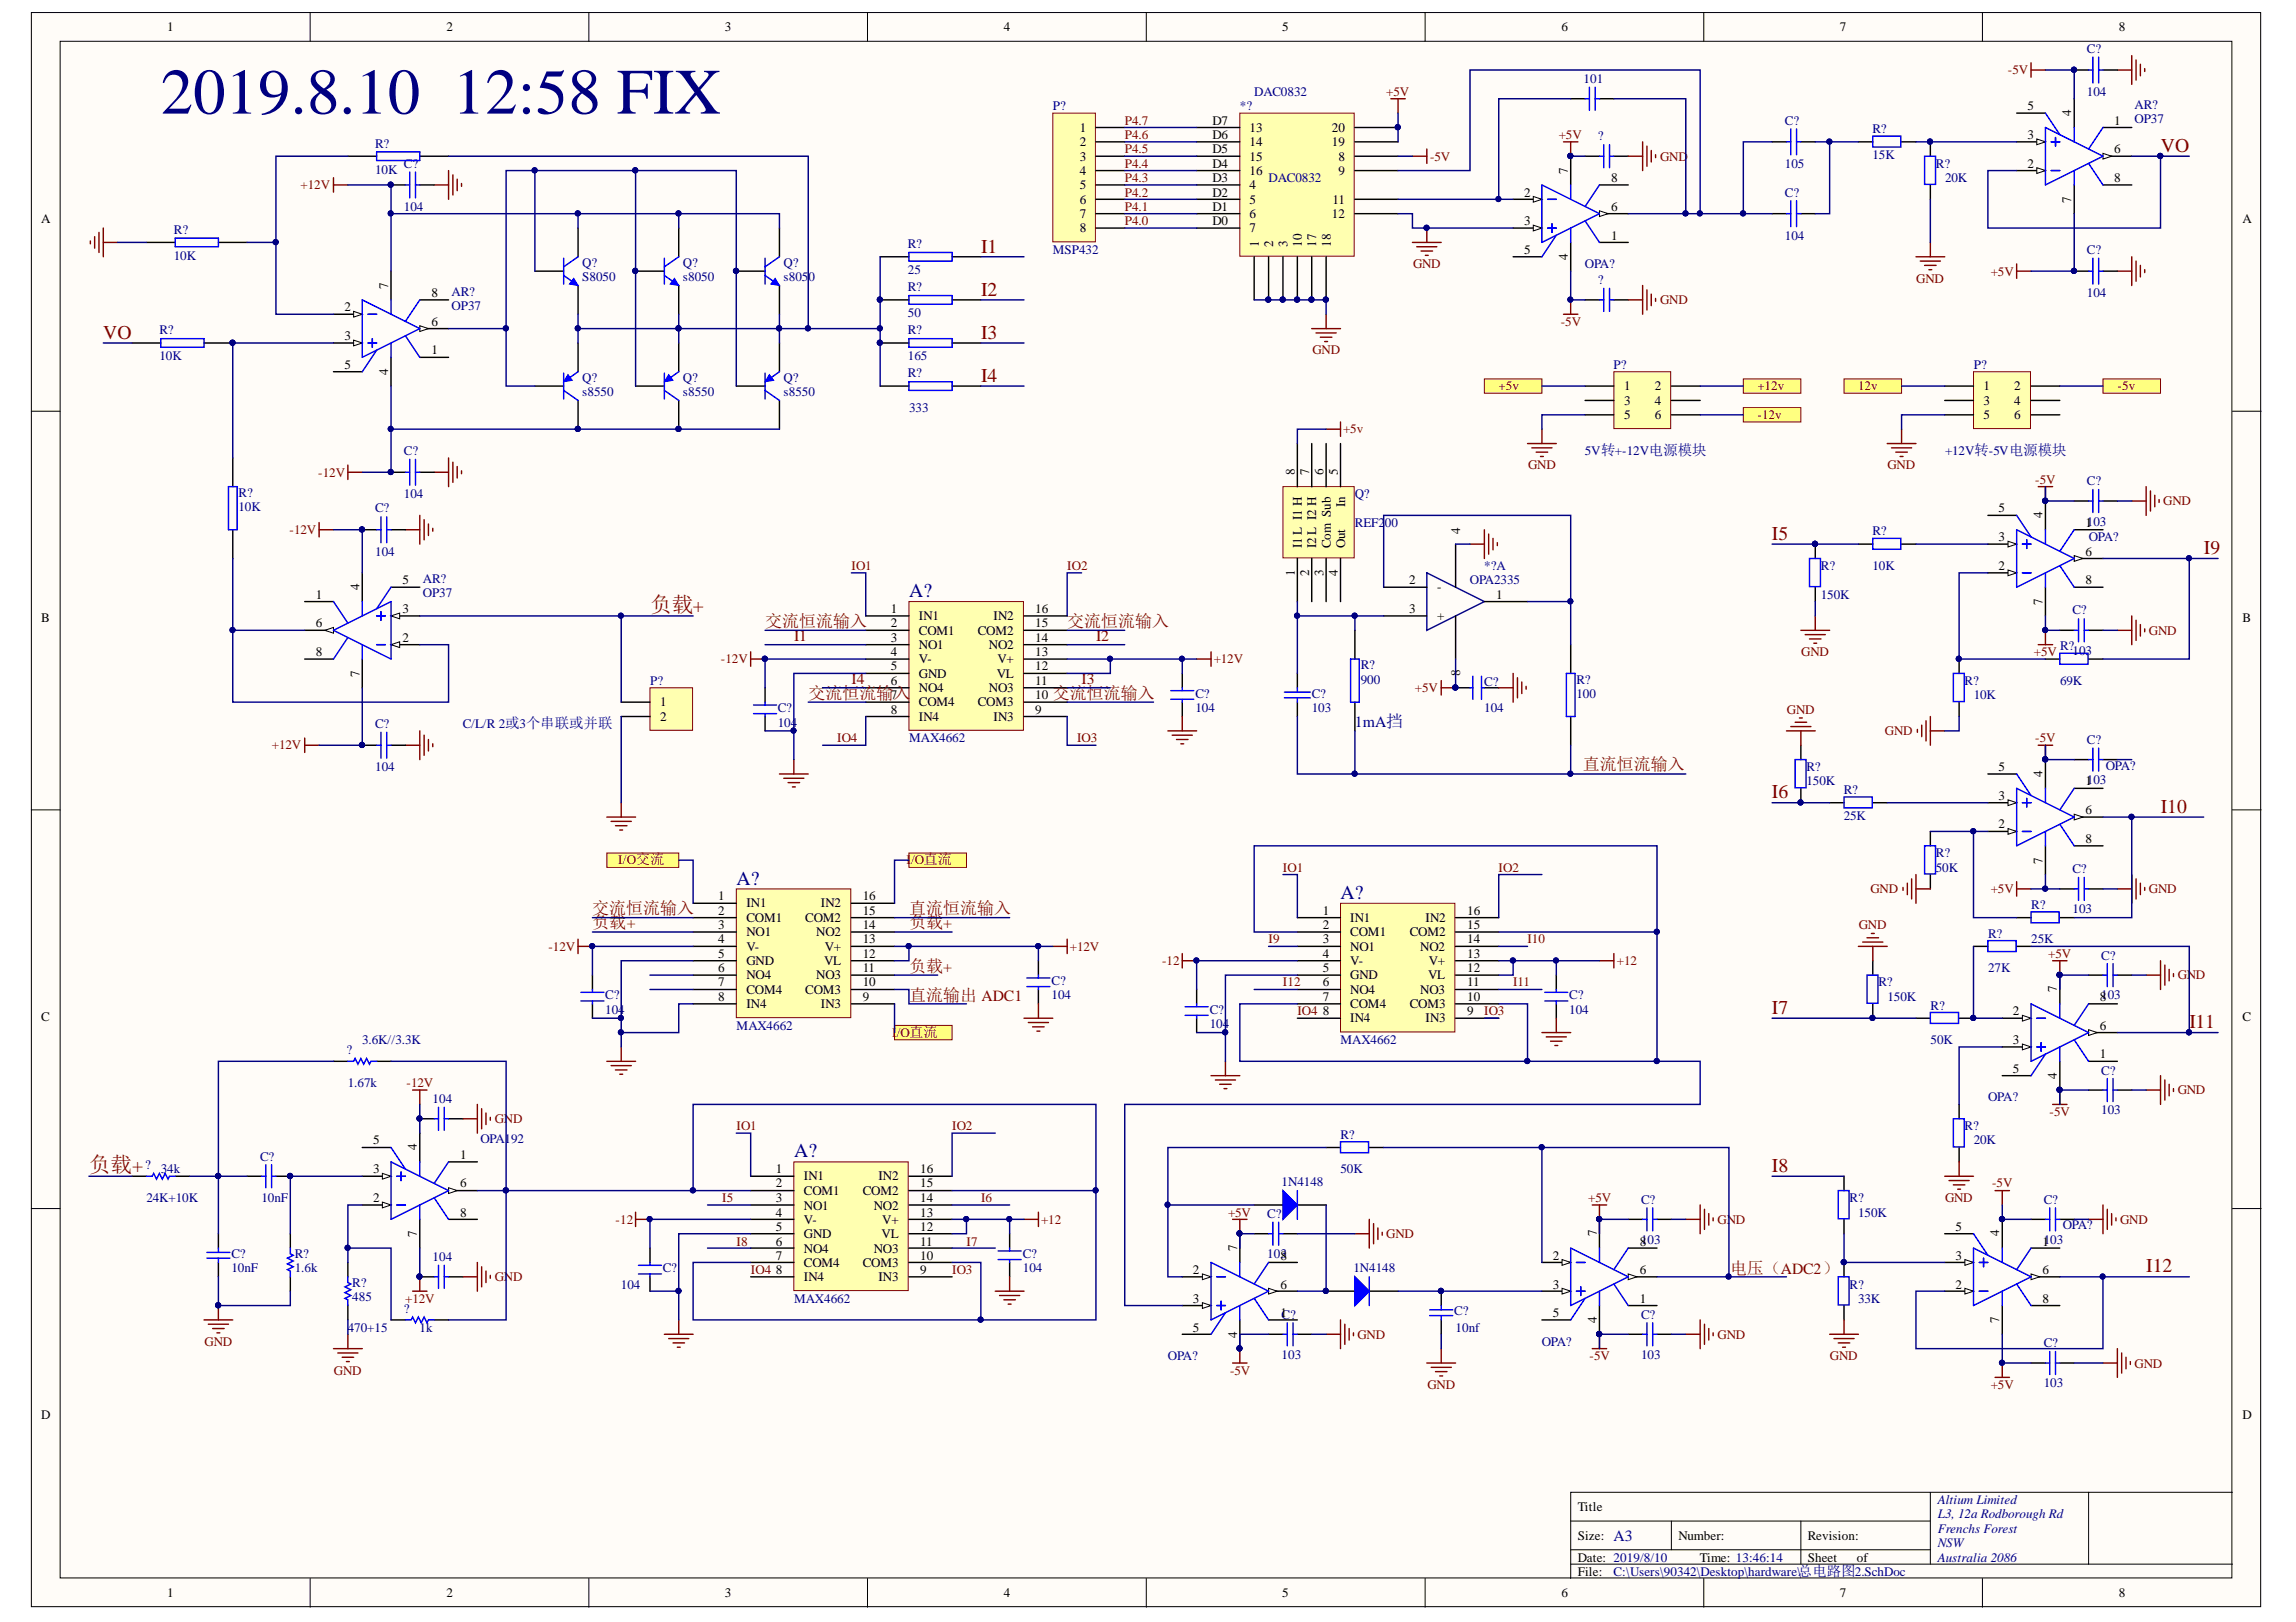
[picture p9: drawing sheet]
<svg xmlns="http://www.w3.org/2000/svg" width="297mm" height="210mm" viewBox="0 0 297 210" stroke-linecap="round" stroke-linejoin="round" font-family="sans-serif">
<defs><g id="words">
<text font-size="8.4" fill="#000080" x="20.8" y="14.7">2019.8.10 12:58 FIX</text>
<g font-size="2.8" fill="#800000">
<text x="84.1" y="79.2">负载+</text>
<text x="11.5" y="151.6">负载+</text>
</g>
<g font-size="2.5" fill="#800000">
<text x="279.5" y="19.7">VO</text>
<text x="126.9" y="32.7">I1</text>
<text x="126.9" y="38.3">I2</text>
<text x="13.4" y="43.8">VO</text>
<text x="126.9" y="43.8">I3</text>
<text x="126.9" y="49.4">I4</text>
<text x="229.2" y="69.9">I5</text>
<text x="285.1" y="71.7">I9</text>
<text x="229.2" y="103.3">I6</text>
<text x="279.5" y="105.2">I10</text>
<text x="229.2" y="131.2">I7</text>
<text x="283.3" y="133.1">I11</text>
<text x="229.2" y="151.6">I8</text>
<text x="277.7" y="164.7">I12</text>
</g>
<g font-size="2.5" fill="#000080">
<text x="117.6" y="77.3">A?</text>
<text x="95.3" y="114.5">A?</text>
<text x="173.4" y="116.3">A?</text>
<text x="102.7" y="149.8">A?</text>
</g>
<g font-size="2.2" fill="#800000">
<text x="99" y="81.1">交流恒流输入</text>
<text x="138.1" y="81.1">交流恒流输入</text>
<text x="104.6" y="90.4">交流恒流输入</text>
<text x="136.2" y="90.4">交流恒流输入</text>
<text x="204.8" y="99.7">直流恒流输入</text>
<text x="76.6" y="118.3">交流恒流输入</text>
<text x="117.6" y="118.3">直流恒流输入</text>
<text x="76.6" y="120.1">负载+</text>
<text x="117.6" y="120.1">负载+</text>
<text x="117.6" y="125.8">负载+</text>
<text x="117.6" y="129.5">直流输出 ADC1</text>
<text x="223.8" y="164.8">电压（ADC2）</text>
</g>
<g font-size="2" fill="#800000">
<text x="102.7" y="83">I1</text>
<text x="141.8" y="83">I2</text>
<text x="110.2" y="88.5">I4</text>
<text x="139.9" y="88.5">I3</text>
</g>
<g font-size="2" fill="#000080">
<text x="175.3" y="94.1">1mA挡</text>
<text x="208.8" y="199.4">A3</text>
</g>
<g font-size="1.7">
<text x="21.6" y="4.1">1</text>
<text x="57.8" y="4.1">2</text>
<text x="93.8" y="4.1">3</text>
<text x="129.9" y="4.1">4</text>
<text x="165.9" y="4.1">5</text>
<text x="202" y="4.1">6</text>
<text x="238" y="4.1">7</text>
<text x="274.1" y="4.1">8</text>
<text x="139.7" y="17.1">1</text>
<text x="156.8" y="16.1">D7</text>
<text x="156.8" y="18">D6</text>
<text x="161.7" y="17.1">13</text>
<text x="172.3" y="17.1">20</text>
<text x="262.3" y="18">3</text>
<text x="262.3" y="14.3">5</text>
<text x="268" y="15" transform="rotate(-90 268 15)">4</text>
<text x="273.5" y="16.1">1</text>
<text x="139.7" y="18.9">2</text>
<text x="139.7" y="20.8">3</text>
<text x="139.7" y="22.6">4</text>
<text x="156.8" y="19.9">D5</text>
<text x="156.8" y="21.7">D4</text>
<text x="156.8" y="23.6">D3</text>
<text x="161.7" y="18.9">14</text>
<text x="161.7" y="20.8">15</text>
<text x="161.7" y="22.6">16</text>
<text x="172.3" y="18.9">19</text>
<text x="173.2" y="20.8">8</text>
<text x="173.2" y="22.6">9</text>
<text x="202.8" y="22.5" transform="rotate(-90 202.8 22.5)">7</text>
<text x="208.4" y="23.6">8</text>
<text x="262.3" y="21.7">2</text>
<text x="273.5" y="19.9">6</text>
<text x="273.5" y="23.6">8</text>
<text x="5.3" y="28.9">A</text>
<text x="139.7" y="24.5">5</text>
<text x="139.7" y="26.4">6</text>
<text x="139.7" y="28.2">7</text>
<text x="156.8" y="25.4">D2</text>
<text x="156.8" y="27.3">D1</text>
<text x="156.8" y="29.1">D0</text>
<text x="161.7" y="24.5">4</text>
<text x="161.7" y="26.4">5</text>
<text x="161.7" y="28.2">6</text>
<text x="172.3" y="28.2">12</text>
<text x="172.4" y="26.4">11</text>
<text x="197.2" y="25.4">2</text>
<text x="197.2" y="29.1">3</text>
<text x="208.4" y="27.3">6</text>
<text x="268" y="26.3" transform="rotate(-90 268 26.3)">7</text>
<text x="290.1" y="28.9">A</text>
<text x="139.7" y="30.1">8</text>
<text x="161.7" y="30.1">7</text>
<text x="162.9" y="31.9" transform="rotate(-90 162.9 31.9)">1</text>
<text x="164.7" y="31.9" transform="rotate(-90 164.7 31.9)">2</text>
<text x="166.6" y="31.9" transform="rotate(-90 166.6 31.9)">3</text>
<text x="168.4" y="31.9" transform="rotate(-90 168.4 31.9)">10</text>
<text x="170.3" y="31.9" transform="rotate(-90 170.3 31.9)">17</text>
<text x="172.2" y="31.9" transform="rotate(-90 172.2 31.9)">18</text>
<text x="197.2" y="32.9">5</text>
<text x="202.8" y="33.7" transform="rotate(-90 202.8 33.7)">4</text>
<text x="208.4" y="31">1</text>
<text x="44.6" y="40.3">2</text>
<text x="50.2" y="37.3" transform="rotate(-90 50.2 37.3)">7</text>
<text x="55.8" y="38.4">8</text>
<text x="44.6" y="44">3</text>
<text x="44.6" y="47.7">5</text>
<text x="55.8" y="42.2">6</text>
<text x="55.8" y="45.9">1</text>
<text x="50.2" y="48.6" transform="rotate(-90 50.2 48.6)">4</text>
<text x="210.1" y="50.5">1</text>
<text x="210.1" y="52.4">3</text>
<text x="214.1" y="50.5">2</text>
<text x="214.1" y="52.4">4</text>
<text x="256.6" y="50.5">1</text>
<text x="256.6" y="52.4">3</text>
<text x="260.6" y="50.5">2</text>
<text x="260.6" y="52.4">4</text>
<text x="210.1" y="54.2">5</text>
<text x="214.1" y="54.2">6</text>
<text x="256.6" y="54.2">5</text>
<text x="260.6" y="54.2">6</text>
<text x="167.5" y="61.5" transform="rotate(-90 167.5 61.5)">8</text>
<text x="169.4" y="61.5" transform="rotate(-90 169.4 61.5)">7</text>
<text x="171.2" y="61.5" transform="rotate(-90 171.2 61.5)">6</text>
<text x="173.1" y="61.5" transform="rotate(-90 173.1 61.5)">5</text>
<text x="174" y="65.6" transform="rotate(-90 174 65.6)">In</text>
<text x="168.4" y="71" transform="rotate(-90 168.4 71)">I1 L I1 H</text>
<text x="170.3" y="71" transform="rotate(-90 170.3 71)">I2 L I2 H</text>
<text x="172.2" y="71" transform="rotate(-90 172.2 71)">Com Sub</text>
<text x="174" y="71" transform="rotate(-90 174 71)">Out</text>
<text x="188.9" y="69.1" transform="rotate(-90 188.9 69.1)">4</text>
<text x="258.6" y="70">3</text>
<text x="258.6" y="66.3">5</text>
<text x="264.2" y="67.1" transform="rotate(-90 264.2 67.1)">4</text>
<text x="269.8" y="71.9">6</text>
<text x="269.8" y="68.2">1103</text>
<text x="40.8" y="77.5">1</text>
<text x="46.5" y="76.4" transform="rotate(-90 46.5 76.4)">4</text>
<text x="52.1" y="75.6">5</text>
<text x="167.5" y="74.6" transform="rotate(-90 167.5 74.6)">1</text>
<text x="169.4" y="74.6" transform="rotate(-90 169.4 74.6)">2</text>
<text x="171.2" y="74.6" transform="rotate(-90 171.2 74.6)">3</text>
<text x="173.1" y="74.6" transform="rotate(-90 173.1 74.6)">4</text>
<text x="182.3" y="75.6">2</text>
<text x="185.9" y="76.5">-</text>
<text x="193.5" y="77.5">1</text>
<text x="258.6" y="73.8">2</text>
<text x="269.8" y="75.6">8</text>
<text x="5.3" y="80.5">B</text>
<text x="40.8" y="81.2">6</text>
<text x="52.1" y="83">2</text>
<text x="52.1" y="79.3">3</text>
<text x="115.2" y="79.3">1</text>
<text x="115.2" y="81.2">2</text>
<text x="115.2" y="83">3</text>
<text x="118.9" y="80.3">IN1</text>
<text x="118.9" y="82.1">COM1</text>
<text x="118.9" y="84">NO1</text>
<text x="126.5" y="82.1">COM2</text>
<text x="127.9" y="84">NO2</text>
<text x="128.5" y="80.3">IN2</text>
<text x="133.9" y="79.3">16</text>
<text x="133.9" y="81.2">15</text>
<text x="133.9" y="83">14</text>
<text x="182.3" y="79.3">3</text>
<text x="185.9" y="80.3">+</text>
<text x="264.2" y="78.3" transform="rotate(-90 264.2 78.3)">7</text>
<text x="290.1" y="80.5">B</text>
<text x="40.8" y="84.9">8</text>
<text x="46.5" y="87.6" transform="rotate(-90 46.5 87.6)">7</text>
<text x="115.2" y="84.9">4</text>
<text x="115.2" y="86.8">5</text>
<text x="115.2" y="88.6">6</text>
<text x="118.9" y="85.8">V-</text>
<text x="118.9" y="87.7">GND</text>
<text x="118.9" y="89.6">NO4</text>
<text x="127.9" y="89.6">NO3</text>
<text x="128.9" y="87.7">VL</text>
<text x="129" y="85.8">V+</text>
<text x="133.9" y="84.9">13</text>
<text x="133.9" y="86.8">12</text>
<text x="133.9" y="88.6">11</text>
<text x="188.9" y="87.4" transform="rotate(-90 188.9 87.4)">8</text>
<text x="85.4" y="91.4">1</text>
<text x="85.4" y="93.3">2</text>
<text x="115.2" y="90.5">7</text>
<text x="115.2" y="92.3">8</text>
<text x="118.9" y="91.4">COM4</text>
<text x="118.9" y="93.3">IN4</text>
<text x="126.5" y="91.4">COM3</text>
<text x="128.5" y="93.3">IN3</text>
<text x="133.9" y="90.5">10</text>
<text x="133.9" y="92.3">9</text>
<text x="258.6" y="99.8">5</text>
<text x="264.2" y="100.5" transform="rotate(-90 264.2 100.5)">4</text>
<text x="269.8" y="101.6">1103</text>
<text x="258.6" y="107.2">2</text>
<text x="258.6" y="103.5">3</text>
<text x="269.8" y="105.3">6</text>
<text x="264.2" y="111.8" transform="rotate(-90 264.2 111.8)">7</text>
<text x="269.8" y="109.1">8</text>
<text x="92.9" y="116.5">1</text>
<text x="92.9" y="118.4">2</text>
<text x="96.6" y="117.4">IN1</text>
<text x="96.6" y="119.3">COM1</text>
<text x="104.2" y="119.3">COM2</text>
<text x="106.2" y="117.4">IN2</text>
<text x="111.6" y="116.5">16</text>
<text x="111.6" y="118.4">15</text>
<text x="171.1" y="118.4">1</text>
<text x="174.7" y="119.3">IN1</text>
<text x="184.4" y="119.3">IN2</text>
<text x="189.8" y="118.4">16</text>
<text x="92.9" y="120.2">3</text>
<text x="92.9" y="122.1">4</text>
<text x="92.9" y="123.9">5</text>
<text x="92.9" y="125.8">6</text>
<text x="96.6" y="121.1">NO1</text>
<text x="96.6" y="123">V-</text>
<text x="96.6" y="124.9">GND</text>
<text x="105.6" y="121.1">NO2</text>
<text x="106.6" y="124.9">VL</text>
<text x="106.7" y="123">V+</text>
<text x="111.6" y="120.2">14</text>
<text x="111.6" y="122.1">13</text>
<text x="111.6" y="123.9">12</text>
<text x="111.6" y="125.8">11</text>
<text x="171.1" y="120.2">2</text>
<text x="171.1" y="122.1">3</text>
<text x="171.1" y="123.9">4</text>
<text x="171.1" y="125.8">5</text>
<text x="174.7" y="121.1">COM1</text>
<text x="174.7" y="123">NO1</text>
<text x="174.7" y="124.9">V-</text>
<text x="182.4" y="121.1">COM2</text>
<text x="183.7" y="123">NO2</text>
<text x="184.8" y="124.9">V+</text>
<text x="189.8" y="120.2">15</text>
<text x="189.8" y="122.1">14</text>
<text x="189.8" y="123.9">13</text>
<text x="189.8" y="125.8">12</text>
<text x="92.9" y="127.7">7</text>
<text x="92.9" y="129.5">8</text>
<text x="96.6" y="126.7">NO4</text>
<text x="96.6" y="128.6">COM4</text>
<text x="96.6" y="130.4">IN4</text>
<text x="104.2" y="128.6">COM3</text>
<text x="105.6" y="126.7">NO3</text>
<text x="106.2" y="130.4">IN3</text>
<text x="111.6" y="127.7">10</text>
<text x="111.6" y="129.5">9</text>
<text x="171.1" y="127.7">6</text>
<text x="171.1" y="129.5">7</text>
<text x="171.1" y="131.4">8</text>
<text x="174.7" y="126.7">GND</text>
<text x="174.7" y="128.6">NO4</text>
<text x="174.7" y="130.4">COM4</text>
<text x="182.4" y="130.4">COM3</text>
<text x="183.7" y="128.6">NO3</text>
<text x="184.8" y="126.7">VL</text>
<text x="189.8" y="127.7">11</text>
<text x="189.8" y="129.5">10</text>
<text x="189.8" y="131.4">9</text>
<text x="260.4" y="131.4">2</text>
<text x="266.1" y="128.4" transform="rotate(-90 266.1 128.4)">7</text>
<text x="271.7" y="129.5">8103</text>
<text x="5.3" y="132.1">C</text>
<text x="174.7" y="132.3">IN4</text>
<text x="184.4" y="132.3">IN3</text>
<text x="260.4" y="135.1">3</text>
<text x="271.7" y="133.2">6</text>
<text x="271.7" y="136.9">1</text>
<text x="290.1" y="132.1">C</text>
<text x="260.4" y="138.8">5</text>
<text x="266.1" y="139.6" transform="rotate(-90 266.1 139.6)">4</text>
<text x="48.3" y="148.1">5</text>
<text x="53.9" y="148.9" transform="rotate(-90 53.9 148.9)">4</text>
<text x="59.5" y="150">1</text>
<text x="48.3" y="155.5">2</text>
<text x="48.3" y="151.8">3</text>
<text x="59.5" y="153.7">6</text>
<text x="100.4" y="151.8">1</text>
<text x="100.4" y="153.7">2</text>
<text x="100.4" y="155.5">3</text>
<text x="104" y="152.7">IN1</text>
<text x="104" y="154.6">COM1</text>
<text x="111.6" y="154.6">COM2</text>
<text x="113.6" y="152.7">IN2</text>
<text x="119.1" y="151.8">16</text>
<text x="119.1" y="153.7">15</text>
<text x="119.1" y="155.5">14</text>
<text x="53.9" y="160.1" transform="rotate(-90 53.9 160.1)">7</text>
<text x="59.5" y="157.5">8</text>
<text x="100.4" y="157.5">4</text>
<text x="100.4" y="159.3">5</text>
<text x="100.4" y="161.2">6</text>
<text x="104" y="156.5">NO1</text>
<text x="104" y="158.4">V-</text>
<text x="104" y="160.3">GND</text>
<text x="113" y="156.5">NO2</text>
<text x="114.1" y="160.3">VL</text>
<text x="114.1" y="158.4">V+</text>
<text x="119.1" y="157.5">13</text>
<text x="119.1" y="159.3">12</text>
<text x="119.1" y="161.2">11</text>
<text x="160.1" y="161.9" transform="rotate(-90 160.1 161.9)">7</text>
<text x="206.6" y="160" transform="rotate(-90 206.6 160)">7</text>
<text x="212.1" y="161.2">8103</text>
<text x="253" y="159.3">5</text>
<text x="258.7" y="160" transform="rotate(-90 258.7 160)">4</text>
<text x="264.2" y="161.2">1103</text>
<text x="100.4" y="163.1">7</text>
<text x="100.4" y="164.9">8</text>
<text x="104" y="162.1">NO4</text>
<text x="104" y="164">COM4</text>
<text x="104" y="165.8">IN4</text>
<text x="111.6" y="164">COM3</text>
<text x="113" y="162.1">NO3</text>
<text x="113.6" y="165.8">IN3</text>
<text x="119.1" y="163.1">10</text>
<text x="119.1" y="164.9">9</text>
<text x="154.3" y="164.9">2</text>
<text x="165.6" y="166.8">6</text>
<text x="165.6" y="163.1">8</text>
<text x="200.9" y="163.1">2</text>
<text x="200.9" y="166.8">3</text>
<text x="212.1" y="164.9">6</text>
<text x="253" y="166.8">2</text>
<text x="253" y="163.1">3</text>
<text x="264.2" y="164.9">6</text>
<text x="154.3" y="168.6">3</text>
<text x="154.3" y="172.3">5</text>
<text x="160.1" y="173.1" transform="rotate(-90 160.1 173.1)">4</text>
<text x="165.6" y="170.5">1C?</text>
<text x="200.9" y="170.5">5</text>
<text x="206.6" y="171.2" transform="rotate(-90 206.6 171.2)">4</text>
<text x="212.1" y="168.6">1</text>
<text x="258.7" y="171.2" transform="rotate(-90 258.7 171.2)">7</text>
<text x="264.2" y="168.6">8</text>
<text x="5.3" y="183.7">D</text>
<text x="290.1" y="183.7">D</text>
<text x="204.1" y="195.6">Title</text>
<text x="204.1" y="199.3">Size:</text>
<text x="204.1" y="202.1">Date: 2019/8/10</text>
<text x="204.1" y="203.9">File:</text>
<text x="217.1" y="199.3">Number:</text>
<text x="219.9" y="202.1">Time: 13:46:14</text>
<text x="233.9" y="199.3">Revision:</text>
<text x="233.9" y="202.1">Sheet</text>
<text x="240.2" y="202.1">of</text>
<text x="21.6" y="206.7">1</text>
<text x="57.8" y="206.7">2</text>
<text x="93.8" y="206.7">3</text>
<text x="129.9" y="206.7">4</text>
<text x="165.9" y="206.7">5</text>
<text x="202" y="206.7">6</text>
<text x="238" y="206.7">7</text>
<text x="274.1" y="206.7">8</text>
</g>
<g font-size="1.7" fill="#000080">
<text x="204.9" y="10.7">101</text>
<text x="270" y="6.8">C?</text>
<text x="136.2" y="14.3">P?</text>
<text x="160.4" y="14.3">*?</text>
<text x="162.3" y="12.4">DAC0832</text>
<text x="230.9" y="16.1">C?</text>
<text x="242.2" y="17.2">R?</text>
<text x="270" y="12.4">104</text>
<text x="276.2" y="14.1">AR?</text>
<text x="276.2" y="16">OP37</text>
<text x="48.5" y="19.1">R?</text>
<text x="48.5" y="22.5">10K</text>
<text x="52.3" y="21.7">C?</text>
<text x="164.1" y="23.6">DAC0832</text>
<text x="206.7" y="18.2">?</text>
<text x="230.9" y="21.7">105</text>
<text x="242.2" y="20.6">15K</text>
<text x="250.4" y="21.7">R?</text>
<text x="251.6" y="23.6">20K</text>
<text x="52.3" y="27.3">104</text>
<text x="230.9" y="25.4">C?</text>
<text x="22.5" y="30.2">R?</text>
<text x="22.5" y="33.6">10K</text>
<text x="75.3" y="34.6">Q?</text>
<text x="88.4" y="34.6">Q?</text>
<text x="101.4" y="34.6">Q?</text>
<text x="117.4" y="32.1">R?</text>
<text x="117.4" y="35.5">25</text>
<text x="136.2" y="32.9">MSP432</text>
<text x="205" y="34.7">OPA?</text>
<text x="230.9" y="31">104</text>
<text x="270" y="32.9">C?</text>
<text x="58.4" y="38.3">AR?</text>
<text x="58.4" y="40.1">OP37</text>
<text x="75.3" y="36.4">S8050</text>
<text x="88.4" y="36.4">s8050</text>
<text x="101.4" y="36.4">s8050</text>
<text x="117.4" y="37.7">R?</text>
<text x="117.4" y="41.1">50</text>
<text x="206.7" y="36.8">?</text>
<text x="270" y="38.4">104</text>
<text x="20.6" y="43.3">R?</text>
<text x="20.6" y="46.6">10K</text>
<text x="117.4" y="43.3">R?</text>
<text x="117.4" y="46.6">165</text>
<text x="208.8" y="47.7">P?</text>
<text x="255.4" y="47.7">P?</text>
<text x="75.3" y="49.4">Q?</text>
<text x="75.3" y="51.3">s8550</text>
<text x="88.4" y="49.4">Q?</text>
<text x="88.4" y="51.3">s8550</text>
<text x="101.4" y="49.4">Q?</text>
<text x="101.4" y="51.3">s8550</text>
<text x="117.4" y="48.8">R?</text>
<text x="117.6" y="53.3">333</text>
<text x="52.3" y="58.9">C?</text>
<text x="205" y="58.9">5V转+-12V电源模块</text>
<text x="251.6" y="58.9">+12V转-5V电源模块</text>
<text x="30.9" y="64.3">R?</text>
<text x="52.3" y="64.5">104</text>
<text x="175.3" y="64.5">Q?</text>
<text x="270" y="62.8">C?</text>
<text x="30.9" y="66.2">10K</text>
<text x="48.5" y="66.3">C?</text>
<text x="48.5" y="71.9">104</text>
<text x="175.3" y="68.2">REF200</text>
<text x="242.2" y="69.3">R?</text>
<text x="270.2" y="70">OPA?</text>
<text x="54.7" y="75.4">AR?</text>
<text x="54.7" y="77.3">OP37</text>
<text x="190.2" y="75.6">OPA2335</text>
<text x="192" y="73.8">*?A</text>
<text x="235.6" y="77.5">150K</text>
<text x="235.6" y="73.8">R?</text>
<text x="242.2" y="73.8">10K</text>
<text x="268.1" y="79.5">C?</text>
<text x="84.1" y="88.6">P?</text>
<text x="176" y="86.6">R?</text>
<text x="176" y="88.5">900</text>
<text x="192" y="88.8">C?</text>
<text x="203.9" y="88.5">R?</text>
<text x="254.2" y="88.6">R?</text>
<text x="266.5" y="88.6">69K</text>
<text x="266.5" y="84.1">R?</text>
<text x="268.1" y="84.7">103</text>
<text x="48.5" y="94.2">C?</text>
<text x="59.9" y="94.2">C/L/R 2或3个串联或并联</text>
<text x="100.6" y="94">104</text>
<text x="100.6" y="92.2">C?</text>
<text x="154.6" y="92.2">104</text>
<text x="154.6" y="90.3">C?</text>
<text x="169.7" y="90.3">C?</text>
<text x="169.7" y="92.2">103</text>
<text x="192" y="92.2">104</text>
<text x="203.9" y="90.3">100</text>
<text x="255.4" y="90.5">10K</text>
<text x="48.5" y="99.8">104</text>
<text x="117.6" y="96.1">MAX4662</text>
<text x="233.7" y="101.6">150K</text>
<text x="233.7" y="99.8">R?</text>
<text x="270" y="96.2">C?</text>
<text x="272.4" y="99.6">OPA?</text>
<text x="238.5" y="106.1">25K</text>
<text x="238.5" y="102.7">R?</text>
<text x="250.4" y="112.8">50K</text>
<text x="250.4" y="110.9">R?</text>
<text x="268.1" y="113">C?</text>
<text x="262.8" y="117.7">R?</text>
<text x="268.1" y="118.2">103</text>
<text x="257.2" y="125.8">27K</text>
<text x="257.2" y="121.4">R?</text>
<text x="262.8" y="122.1">25K</text>
<text x="271.8" y="124.2">C?</text>
<text x="78.3" y="131.2">104</text>
<text x="78.3" y="129.3">C?</text>
<text x="136" y="129.3">104</text>
<text x="136" y="127.5">C?</text>
<text x="156.5" y="131.2">C?</text>
<text x="203" y="131.2">104</text>
<text x="203" y="129.3">C?</text>
<text x="243" y="127.7">R?</text>
<text x="244.2" y="129.5">150K</text>
<text x="249.8" y="130.7">R?</text>
<text x="44.8" y="136.4">?</text>
<text x="46.8" y="135.1">3.6K//3.3K</text>
<text x="95.3" y="133.2">MAX4662</text>
<text x="156.5" y="133.1">104</text>
<text x="173.4" y="135.1">MAX4662</text>
<text x="249.8" y="135.1">50K</text>
<text x="45" y="140.7">1.67k</text>
<text x="56" y="142.8">104</text>
<text x="257.2" y="142.5">OPA?</text>
<text x="271.8" y="139.1">C?</text>
<text x="62.1" y="147.9">OPA192</text>
<text x="173.4" y="147.4">R?</text>
<text x="254.2" y="146.2">R?</text>
<text x="255.4" y="148.1">20K</text>
<text x="271.8" y="144.2">103</text>
<text x="18.8" y="151.3">?</text>
<text x="18.9" y="155.5">24K+10K</text>
<text x="20.8" y="151.8">34k</text>
<text x="33.7" y="150.2">C?</text>
<text x="33.8" y="155.5">10nF</text>
<text x="165.8" y="153.5">1N4148</text>
<text x="173.4" y="151.8">50K</text>
<text x="212.3" y="155.8">C?</text>
<text x="239.3" y="155.5">R?</text>
<text x="264.4" y="155.8">C?</text>
<text x="163.9" y="157.6">C?</text>
<text x="240.4" y="157.5">150K</text>
<text x="266.9" y="159.1">OPA?</text>
<text x="29.9" y="164.7">10nF</text>
<text x="29.9" y="162.8">C?</text>
<text x="38.1" y="164.7">1.6k</text>
<text x="38.1" y="162.8">R?</text>
<text x="45.6" y="166.5">R?</text>
<text x="56" y="163.2">104</text>
<text x="80.3" y="166.8">104</text>
<text x="85.7" y="164.7">C?</text>
<text x="132.3" y="164.7">104</text>
<text x="132.3" y="162.8">C?</text>
<text x="163.9" y="162.8">103</text>
<text x="175.1" y="164.7">1N4148</text>
<text x="239.3" y="166.8">R?</text>
<text x="45" y="172.3">470+15</text>
<text x="45.6" y="168.4">485</text>
<text x="52.3" y="169.9">?</text>
<text x="54.3" y="172.3">1k</text>
<text x="102.7" y="168.6">MAX4662</text>
<text x="188.1" y="170.2">C?</text>
<text x="188.3" y="172.3">10nf</text>
<text x="212.3" y="170.7">C?</text>
<text x="240.4" y="168.6">33K</text>
<text x="151.1" y="176.1">OPA?</text>
<text x="165.8" y="175.8">103</text>
<text x="199.5" y="174.2">OPA?</text>
<text x="212.3" y="175.8">103</text>
<text x="264.4" y="179.5">103</text>
<text x="264.4" y="174.4">C?</text>
<text x="250.7" y="194.6">Altium Limited</text>
<text x="250.7" y="196.5">L3, 12a Rodborough Rd</text>
<text x="208.8" y="203.9">C:\Users\90342\Desktop\hardware\总电路图2.SchDoc</text>
<text x="250.7" y="198.4">Frenchs Forest</text>
<text x="250.7" y="200.2">NSW</text>
<text x="250.7" y="202.1">Australia 2086</text>
</g>
<g font-size="1.7" fill="#800000">
<text x="259.7" y="9.6">-5V</text>
<text x="145.5" y="18">P4.6</text>
<text x="145.5" y="16.1">P4.7</text>
<text x="179.3" y="12.4">+5V</text>
<text x="201.7" y="18">+5V</text>
<text x="145.5" y="23.6">P4.3</text>
<text x="145.5" y="21.7">P4.4</text>
<text x="145.5" y="19.9">P4.5</text>
<text x="185" y="20.8">-5V</text>
<text x="214.8" y="20.8">GND</text>
<text x="38.9" y="24.5">+12V</text>
<text x="145.5" y="29.1">P4.0</text>
<text x="145.5" y="25.4">P4.2</text>
<text x="145.5" y="27.3">P4.1</text>
<text x="182.8" y="34.7">GND</text>
<text x="257.6" y="35.7">+5V</text>
<text x="214.8" y="39.4">GND</text>
<text x="247.9" y="36.6">GND</text>
<text x="169.8" y="45.9">GND</text>
<text x="201.9" y="42.2">-5V</text>
<text x="193.9" y="50.5">+5v</text>
<text x="227.4" y="50.5">+12v</text>
<text x="240.4" y="50.5">12v</text>
<text x="274" y="50.5">-5v</text>
<text x="173.8" y="56.1">+5v</text>
<text x="227.4" y="54.2">-12v</text>
<text x="41.2" y="61.7">-12V</text>
<text x="197.7" y="60.7">GND</text>
<text x="244.2" y="60.7">GND</text>
<text x="263.3" y="62.6">-5V</text>
<text x="279.9" y="65.4">GND</text>
<text x="37.5" y="69.1">-12V</text>
<text x="110.2" y="73.8">IO1</text>
<text x="138.1" y="73.8">IO2</text>
<text x="278" y="82.1">GND</text>
<text x="93.3" y="85.8">-12V</text>
<text x="157" y="85.8">+12V</text>
<text x="183.1" y="89.6">+5V</text>
<text x="233" y="84.9">GND</text>
<text x="263.1" y="84.9">+5V</text>
<text x="231.2" y="92.3">GND</text>
<text x="243.9" y="95.1">GND</text>
<text x="35.2" y="97">+12V</text>
<text x="108.3" y="96.1">IO4</text>
<text x="139.3" y="96.1">IO3</text>
<text x="263.3" y="96.1">-5V</text>
<text x="80" y="111.9">I/O交流</text>
<text x="117.3" y="111.9">I/O直流</text>
<text x="166" y="112.8">IO1</text>
<text x="193.9" y="112.8">IO2</text>
<text x="242" y="115.6">GND</text>
<text x="257.6" y="115.6">+5V</text>
<text x="278" y="115.6">GND</text>
<text x="70.9" y="123">-12V</text>
<text x="138.4" y="123">+12V</text>
<text x="150.3" y="124.9">-12</text>
<text x="164.1" y="122.1">I9</text>
<text x="197.6" y="122.1">I10</text>
<text x="209.2" y="124.9">+12</text>
<text x="240.5" y="120.2">GND</text>
<text x="265" y="123.9">+5V</text>
<text x="166" y="127.7">I12</text>
<text x="167.8" y="131.4">IO4</text>
<text x="192" y="131.4">IO3</text>
<text x="195.7" y="127.7">I11</text>
<text x="281.7" y="126.7">GND</text>
<text x="115.4" y="134.2">I/O直流</text>
<text x="52.6" y="140.7">-12V</text>
<text x="281.7" y="141.6">GND</text>
<text x="64" y="145.3">GND</text>
<text x="95.3" y="146.2">IO1</text>
<text x="123.2" y="146.2">IO2</text>
<text x="265.2" y="144.4">-5V</text>
<text x="93.4" y="155.5">I5</text>
<text x="126.9" y="155.5">I6</text>
<text x="205.5" y="155.5">+5V</text>
<text x="251.6" y="155.5">GND</text>
<text x="257.7" y="153.7">-5V</text>
<text x="79.6" y="158.4">-12</text>
<text x="95.3" y="161.2">I8</text>
<text x="125.1" y="161.2">I7</text>
<text x="134.7" y="158.4">+12</text>
<text x="158.9" y="157.5">+5V</text>
<text x="179.3" y="160.3">GND</text>
<text x="222.2" y="158.4">GND</text>
<text x="274.3" y="158.4">GND</text>
<text x="64" y="165.8">GND</text>
<text x="97.2" y="164.9">IO4</text>
<text x="123.2" y="164.9">IO3</text>
<text x="52.4" y="168.6">+12V</text>
<text x="175.6" y="173.3">GND</text>
<text x="222.2" y="173.3">GND</text>
<text x="26.5" y="174.2">GND</text>
<text x="43.2" y="177.9">GND</text>
<text x="159.1" y="177.9">-5V</text>
<text x="184.7" y="179.8">GND</text>
<text x="205.6" y="176.1">-5V</text>
<text x="236.8" y="176.1">GND</text>
<text x="257.6" y="179.8">+5V</text>
<text x="276.2" y="177">GND</text>
</g>
</g></defs>
<g fill="#fffcf8" stroke="#000" stroke-width=".13">
<path d="M4.1 1.6h288.4v206.3h-288.4z"/>
<path d="M7.8 5.3h280.9v198.9h-280.9z"/>
</g>
<g fill="none" stroke="#000" stroke-width=".13">
<path d="M40.1 1.6v3.7M76.2 1.6v3.7M112.2 1.6v3.7M148.3 1.6v3.7M184.4 1.6v3.7M220.4 1.6v3.7M256.5 1.6v3.7M4.1 53.2h3.7M288.8 53.2h3.7M4.1 104.8h3.7M288.8 104.8h3.7M4.1 156.4h3.7"/>
<path d="M288.8 156.4h3.7M203.2 196.8h46.5M216.2 196.8v3.8M233 196.8v5.6M249.7 193.1v9.3M270.2 193.1h-67v11.2M288.8 193.1h-18.6v9.3M40.1 204.3v3.7M76.2 204.3v3.7M112.2 204.3v3.7M148.3 204.3v3.7M184.4 204.3v3.7"/>
<path d="M203.2 202.4h85.6M203.2 200.6h46.5M220.4 204.3v3.7M256.5 204.3v3.7"/>
</g>
<path d="M117.6 77.9h14.8v16.6h-14.8z" fill="#ffffb0" stroke="#800000" stroke-width=".13"/>
<g fill="none" stroke="#000" stroke-width=".19">
<path d="M50.6 23.9h1.8M54.3 23.9h1.9M30.1 59.3v3.7M113.9 44.4h3.7M113.9 50h3.7M123.2 44.4h3.7M123.2 50h3.7M30.1 68.6v3.7M50.6 61.1h1.8M54.3 61.1h1.9M112 79.7h5.6M132.5 79.7h5.6"/>
<path d="M50.6 83.4h3.7M99 89v1.9M99 92.7v1.9M112 81.6h5.6M112 83.4h5.6M112 85.3h5.6M112 87.1h5.6M112 89h5.6M112 90.9h5.6M112 92.7h5.6M132.5 81.6h5.6M132.5 83.4h5.6"/>
<path d="M132.5 85.3h5.6M132.5 87.1h5.6M132.5 89h5.6M132.5 90.9h5.6M132.5 92.7h5.6M153 87.1v1.9M153 90.9v1.8"/>
</g>
<g fill="none" stroke="#800000" stroke-width=".19">
<path d="M43.1 23.9h1.9M43.1 23v1.9M56.2 23.9h1.8M58 22.1v3.7M58.6 22.6v2.6M59.1 23.2v1.5M59.7 23.7v.4M58 59.3v3.7M58.6 59.8v2.6M45 61.1h1.9M45 60.2v1.8M56.2 61.1h1.8"/>
<path d="M59.1 60.4v1.5M59.7 60.9v.4M97.1 84.4v1.8M97.1 85.3h1.9M102.7 98.3v1.9M151.1 94.6h3.7M151.6 95.1h2.7M152.2 95.7h1.5M152.8 96.3h.3M153 92.7v1.9M78.5 105.7h3.7M79.1 106.3h2.6"/>
<path d="M79.6 106.9h1.5M80.2 107.4h.4M80.4 103.9v1.8M100.8 100.2h3.8M101.4 100.7h2.6M102 101.3h1.4M102.5 101.8h.4"/>
</g>
<g fill="#000080" stroke="#000080" stroke-width=".13">
<circle cx="98.9" cy="85.3" r=".33"/>
<circle cx="113.8" cy="44.3" r=".33"/>
<circle cx="50.5" cy="23.9" r=".33"/>
<circle cx="50.5" cy="61.1" r=".33"/>
</g>
<g fill="none" stroke="#00f" stroke-width=".19">
<path d="M52.4 23.9h.6M53 22.3v3.3M53.8 23.9h.5M53.8 22.3v3.3M53 59.4v3.4M53.8 59.4v3.4M117.6 43.8h5.6v1.1h-5.6zM117.6 49.4h5.6v1.1h-5.6zM29.6 63h1.1v5.6h-1.1zM52.4 61.1h.6M53.8 61.1h.5M97.5 91.2h3"/>
<path d="M97.5 92.4h3M99 90.9v.3M99 92.4v.3M151.5 90.5h2.9M151.5 89.4h2.9M153 89v.4M153 90.5v.4"/>
</g>
<path d="M50.6 83.4l1.1-.3v.7z" fill="#fffcf8"/>
<path d="M50.6 83.4l1.1-.3v.7z" fill="none" stroke="#000" stroke-width=".13"/>
<path d="M50.6 79.7h3.7" fill="none" stroke="#000" stroke-width=".19"/>
<path d="M50.6 79.7l1.1-.4v.8z" fill="#fffcf8"/>
<path d="M50.6 79.7l1.1-.4v.8z" fill="none" stroke="#000" stroke-width=".13"/>
<path d="M39.4 81.6h3.7" fill="none" stroke="#000" stroke-width=".19"/>
<path d="M42 81.6l1.1-.4v.7z" fill="#fffcf8"/>
<path d="M42 81.6l1.1-.4v.7z" fill="none" stroke="#000" stroke-width=".13"/>
<g fill="none" stroke="#000" stroke-width=".19">
<path d="M18.9 31.4h3.8M28.3 31.4h3.7M45 20.2h3.7M54.3 20.2h3.7M17.1 44.4h3.7M26.4 44.4h3.7M39.4 77.9h3.7M46.9 74.1v3.8M46.9 68.6h1.8M50.6 76h3.7M50.6 68.6h1.8M39.4 85.3h3.7"/>
<path d="M46.9 85.3v3.7M46.9 96.4h1.8M50.6 96.4h1.8"/>
</g>
<g fill="none" stroke="#00f" stroke-width=".19">
<path d="M48.7 19.7h5.6v1.1h-5.6zM22.7 30.8h5.6v1.1h-5.6zM20.8 43.8h5.6v1.1h-5.6zM43.1 77.9l1.9 2.7M46.9 77.9v1.8M48.7 79.7h1.1M48.7 68.6h.6M49.3 66.9v3.3M49.3 79.2v1.1M50 68.6h.6M50 66.9v3.3M50.6 76l-1.9 2.8"/>
<path d="M43.1 81.6l7.5-3.7v7.4zM45 82.5l-1.9 2.8M46.9 83.4v1.9M48.7 83.4h1.1M48.7 96.4h.6M49.3 94.8v3.3M50 94.8v3.3M50 96.4h.6"/>
</g>
<g fill="none" stroke="#800000" stroke-width=".19">
<path d="M11.7 31.2v.4M12.2 30.6v1.5M12.8 30.1v2.6M13.4 29.5v3.7M13.4 31.4h1.8M41.3 68.6h1.8M41.3 67.6v1.9M52.4 68.6h1.9M54.3 66.7v3.7M54.9 67.3v2.6M55.4 67.8v1.5M56 68.4v.3"/>
<path d="M39.4 96.4h1.9M39.4 95.5v1.9M52.4 96.4h1.9M54.3 94.6v3.7M54.9 95.1v2.6M55.4 95.7v1.5M56 96.3v.3"/>
</g>
<g fill="#000080" stroke="#000080" stroke-width=".13">
<circle cx="46.8" cy="68.5" r=".33"/>
<circle cx="46.8" cy="96.4" r=".33"/>
<circle cx="30.1" cy="44.3" r=".33"/>
</g>
<path d="M84.1 89h5.5v5.5h-5.5z" fill="#ffffb0" stroke="#800000" stroke-width=".13"/>
<path d="M69.2 35.1h3.7M74.8 29.5v3.7M74.8 36.9v3.8M113.9 38.8h3.7M113.9 33.2h3.7M123.2 38.8h3.7M123.2 33.2h3.7M80.4 90.9h3.7M80.4 92.7h3.7" fill="none" stroke="#000" stroke-width=".19"/>
<circle cx="113.8" cy="38.8" r=".33" fill="#000080" stroke="#000080" stroke-width=".13"/>
<path d="M72.9 35.6l1.9 1.3M72.9 33.4v3.4M74.8 33.2l-1.9 1.3M117.6 32.7h5.6v1.1h-5.6zM117.6 38.2h5.6v1.2h-5.6z" fill="none" stroke="#00f" stroke-width=".19"/>
<path d="M74.2 36l.6 .9-1.1-.1z" fill="#00f"/>
<path d="M74.2 36l.6 .9-1.1-.1z" fill="none" stroke="#00f" stroke-width=".13"/>
<path d="M69.2 50h3.7M74.8 44.4v3.7M74.8 51.8v3.7" fill="none" stroke="#000" stroke-width=".19"/>
<circle cx="74.7" cy="55.5" r=".33" fill="#000080" stroke="#000080" stroke-width=".13"/>
<path d="M72.9 48.3v3.3M72.9 50.5l1.9 1.3M74.8 48.1l-1.3 .9" fill="none" stroke="#00f" stroke-width=".19"/>
<path d="M73.5 48.5l.5 .7-1.1 .2z" fill="#00f"/>
<path d="M73.5 48.5l.5 .7-1.1 .2z" fill="none" stroke="#00f" stroke-width=".13"/>
<g fill="#000080" stroke="#000080" stroke-width=".13">
<circle cx="74.7" cy="55.5" r=".33"/>
<circle cx="82.2" cy="35.1" r=".33"/>
</g>
<path d="M82.2 35.1h3.8M87.8 29.5v3.7M87.8 36.9v3.8" fill="none" stroke="#000" stroke-width=".19"/>
<path d="M86 35.6l1.8 1.3M86 33.4v3.4M87.8 33.2l-1.8 1.3" fill="none" stroke="#00f" stroke-width=".19"/>
<path d="M87.3 36l.5 .9-1.1-.1z" fill="#00f"/>
<path d="M87.3 36l.5 .9-1.1-.1z" fill="none" stroke="#00f" stroke-width=".13"/>
<g fill="#000080" stroke="#000080" stroke-width=".13">
<circle cx="82.2" cy="35.1" r=".33"/>
<circle cx="87.8" cy="55.5" r=".33"/>
</g>
<path d="M82.2 50h3.8M87.8 44.4v3.7M87.8 51.8v3.7" fill="none" stroke="#000" stroke-width=".19"/>
<path d="M86 48.3v3.3M86 50.5l1.8 1.3M87.8 48.1l-1.3 .9" fill="none" stroke="#00f" stroke-width=".19"/>
<path d="M86.5 48.5l.6 .7-1.1 .2z" fill="#00f"/>
<path d="M86.5 48.5l.6 .7-1.1 .2z" fill="none" stroke="#00f" stroke-width=".13"/>
<g fill="#000080" stroke="#000080" stroke-width=".13">
<circle cx="87.8" cy="55.5" r=".33"/>
<circle cx="95.2" cy="35.1" r=".33"/>
</g>
<path d="M95.3 35.1h3.7M100.8 29.5v3.7M100.8 36.9v3.8" fill="none" stroke="#000" stroke-width=".19"/>
<path d="M99 35.6l1.8 1.3M99 33.4v3.4M100.8 33.2l-1.8 1.3" fill="none" stroke="#00f" stroke-width=".19"/>
<path d="M100.3 36l.5 .9-1.1-.1z" fill="#00f"/>
<path d="M100.3 36l.5 .9-1.1-.1z" fill="none" stroke="#00f" stroke-width=".13"/>
<circle cx="95.2" cy="35.1" r=".33" fill="#000080" stroke="#000080" stroke-width=".13"/>
<path d="M95.3 50h3.7M100.8 44.4v3.7M100.8 51.8v3.7" fill="none" stroke="#000" stroke-width=".19"/>
<path d="M99 48.3v3.3M99 50.5l1.8 1.3M100.8 48.1l-1.3 .9" fill="none" stroke="#00f" stroke-width=".19"/>
<path d="M99.5 48.5l.6 .7-1.1 .2z" fill="#00f"/>
<path d="M99.5 48.5l.6 .7-1.1 .2z" fill="none" stroke="#00f" stroke-width=".13"/>
<path d="M43.1 40.7h3.8" fill="none" stroke="#000" stroke-width=".19"/>
<path d="M45.7 40.3l1.2 .4-1.2 .3z" fill="#fffcf8"/>
<path d="M45.7 40.3l1.2 .4-1.2 .3z" fill="none" stroke="#000" stroke-width=".13"/>
<path d="M43.1 44.4h3.8" fill="none" stroke="#000" stroke-width=".19"/>
<path d="M45.7 44l1.2 .4-1.2 .4z" fill="#fffcf8"/>
<path d="M45.7 44l1.2 .4-1.2 .4z" fill="none" stroke="#000" stroke-width=".13"/>
<path d="M54.3 42.5h3.7" fill="none" stroke="#000" stroke-width=".19"/>
<path d="M54.3 42.2l1.1 .3-1.1 .4z" fill="#fffcf8"/>
<path d="M54.3 42.2l1.1 .3-1.1 .4z" fill="none" stroke="#000" stroke-width=".13"/>
<path d="M50.6 35.1v3.7M54.3 38.8h3.7M43.1 48.1h3.8M50.6 46.2v3.8M54.3 46.2h3.7" fill="none" stroke="#000" stroke-width=".19"/>
<path d="M46.9 38.8l7.4 3.7-7.4 3.7zM50.6 38.8v1.9M54.3 38.8l-1.9 2.8M47.6 40.7h1.1M47.6 44.4h1.1M48.2 43.8v1.1M48.7 45.3l-1.8 2.8M50.6 44.4v1.8M52.4 43.5l1.9 2.7" fill="none" stroke="#00f" stroke-width=".19"/>
<path d="M208.8 48.1h7.3v7.4h-7.3z" fill="#ffffb0" stroke="#800000" stroke-width=".13"/>
<path d="M205.1 50h3.7M205.1 51.8h3.7M205.1 53.7h3.7M216.2 50h3.8M216.2 51.8h3.8M216.2 53.7h3.8" fill="none" stroke="#000" stroke-width=".19"/>
<g fill="#ffff80" stroke="#800000" stroke-width=".13">
<path d="M192 49h7.5v1.9h-7.5z" fill-rule="evenodd"/>
<path d="M225.5 49h7.5v1.9h-7.5z" fill-rule="evenodd"/>
<path d="M225.5 52.8h7.5v1.8h-7.5z" fill-rule="evenodd"/>
</g>
<path d="M197.6 57.4h3.7M198.2 58h2.6M198.7 58.5h1.5M199.3 59.1h.4M199.5 55.5v1.9" fill="none" stroke="#800000" stroke-width=".19"/>
<g fill="#ffff80" stroke="#800000" stroke-width=".13">
<path d="M238.6 49h7.4v1.9h-7.4z" fill-rule="evenodd"/>
<path d="M272.1 49h7.4v1.9h-7.4z" fill-rule="evenodd"/>
</g>
<path d="M244.1 57.4h3.8M244.7 58h2.6M245.3 58.5h1.5M245.8 59.1h.4M246 55.5v1.9" fill="none" stroke="#800000" stroke-width=".19"/>
<path d="M255.3 48.1h7.4v7.4h-7.4z" fill="#ffffb0" stroke="#800000" stroke-width=".13"/>
<path d="M251.6 50h3.7M251.6 51.8h3.7M251.6 53.7h3.7M262.8 50h3.7M262.8 51.8h3.7M262.8 53.7h3.7" fill="none" stroke="#000" stroke-width=".19"/>
<path d="M117.6 110.4h7.4v1.8h-7.4z" fill-rule="evenodd" fill="#ffff80" stroke="#800000" stroke-width=".13"/>
<path d="M95.3 115h14.8v16.7h-14.8z" fill="#ffffb0" stroke="#800000" stroke-width=".13"/>
<g fill="none" stroke="#000" stroke-width=".19">
<path d="M89.7 116.9h5.6M89.7 118.8h5.6M110.1 116.9h5.6M110.1 118.8h5.6M89.7 120.6h5.6M89.7 122.5h5.6M89.7 124.3h5.6M89.7 126.2h5.6M89.7 128h5.6M89.7 129.9h5.6M110.1 120.6h5.6M110.1 122.5h5.6"/>
<path d="M110.1 124.3h5.6M110.1 126.2h5.6M110.1 128h5.6M110.1 129.9h5.6"/>
</g>
<path d="M78.5 137.3h3.7M79.1 137.9h2.6M79.6 138.5h1.5M80.2 139h.4M80.4 135.5v1.8" fill="none" stroke="#800000" stroke-width=".19"/>
<g fill="#ffff80" stroke="#800000" stroke-width=".13">
<path d="M78.5 110.4h9.3v1.8h-9.3z" fill-rule="evenodd"/>
<path d="M115.7 132.7h7.5v1.9h-7.5z" fill-rule="evenodd"/>
</g>
<path d="M76.6 126.2v1.8M76.6 129.9v1.9M134.3 124.3v1.9M134.3 128v1.9" fill="none" stroke="#000" stroke-width=".19"/>
<path d="M75.2 128.4h2.9M75.2 129.5h2.9M76.6 128v.4M76.6 129.5v.4M132.9 127.7h2.9M132.9 126.6h2.9M134.3 126.2v.4M134.3 127.7v.3" fill="none" stroke="#00f" stroke-width=".19"/>
<path d="M132.5 131.8h3.7M133 132.3h2.6M133.6 132.9h1.5M134.2 133.4h.3M134.3 129.9v1.9M136.2 122.5h1.9M138.1 121.5v1.9" fill="none" stroke="#800000" stroke-width=".19"/>
<path d="M166 63h9.2v9.2h-9.2z" fill="#ffffb0" stroke="#800000" stroke-width=".13"/>
<g fill="none" stroke="#000" stroke-width=".19">
<path d="M167.8 57.4v5.6M169.7 57.4v5.6M171.6 57.4v5.6M173.4 57.4v5.6M167.8 72.3v5.6M169.7 72.3v5.6M171.6 72.3v5.6M173.4 72.3v5.6M179 76h5.6M179 79.7h5.6M188.3 70.4v5.6M188.3 79.7v5.6"/>
<path d="M192 77.9h5.6M234.8 70.4v1.9M234.8 76v1.9M240.4 70.4h1.9M246 70.4h1.9M167.8 87.1v1.9M167.8 90.9v1.8M175.3 81.6v3.7M175.3 90.9v3.7M188.3 89h1.9M192 89h1.9M203.2 83.4v3.7"/>
<path d="M203.2 92.7v3.7M233 96.4v1.9M253.5 85.3v1.8M253.5 90.9v1.8M264.6 85.3h1.9M270.2 85.3h1.9M233 102v1.9M236.7 103.9h1.9M242.3 103.9h1.8M249.7 107.6v1.9M249.7 113.2v1.8M260.9 118.8h1.9"/>
<path d="M266.5 118.8h1.8M242.3 124.3v1.9M242.3 129.9v1.9M247.9 131.8h1.8M253.5 131.8h1.8M255.3 122.5h1.9M260.9 122.5h1.9M162.3 155.9h3.7M167.8 155.9h3.8M171.6 148.5h1.8M177.1 148.5h1.9M238.6 152.2v1.9"/>
<path d="M238.6 157.8v1.9M253.5 142.9v1.9M253.5 148.5v1.9M186.5 167.1v1.9M186.5 170.8v1.9M238.6 163.4v1.8M238.6 169v1.8"/>
</g>
<g fill="#000080" stroke="#000080" stroke-width=".13">
<circle cx="188.3" cy="89" r=".33"/>
<circle cx="253.4" cy="85.3" r=".33"/>
<circle cx="234.8" cy="70.4" r=".33"/>
<circle cx="264.6" cy="64.8" r=".33"/>
<circle cx="264.6" cy="81.5" r=".33"/>
<circle cx="266.4" cy="126.2" r=".33"/>
<circle cx="266.4" cy="141" r=".33"/>
<circle cx="232.9" cy="103.8" r=".33"/>
<circle cx="242.2" cy="131.7" r=".33"/>
<circle cx="255.3" cy="131.7" r=".33"/>
<circle cx="238.5" cy="163.3" r=".33"/>
<circle cx="283.2" cy="133.6" r=".33"/>
<circle cx="186.4" cy="167.1" r=".33"/>
</g>
<g fill="none" stroke="#00f" stroke-width=".19">
<path d="M234.1 72.3h1.4v3.6h-1.4zM242.3 69.7h3.6v1.4h-3.6zM166.2 89.6h3.3M166.2 90.3h3.3M167.8 89v.6M167.8 90.3v.6M174.7 85.3h1.1v5.6h-1.1zM190.2 89h.3M190.5 87.5v3M191.7 87.5v3M191.7 89h.3M202.6 87.1h1.2v5.6h-1.2z"/>
<path d="M232.2 98.3h1.5v3.6h-1.5zM252.7 87.1h1.4v3.7h-1.4zM266.5 84.5h3.6v1.5h-3.6zM238.6 103.1h3.6v1.4h-3.6zM249 109.5h1.4v3.6h-1.4zM262.8 118h3.6v1.4h-3.6zM241.5 126.2h1.5v3.6h-1.5zM249.7 131h3.7v1.4h-3.7zM257.2 121.7h3.6v1.4h-3.6zM173.4 147.8h3.7v1.4h-3.7zM237.8 154.1h1.4v3.6h-1.4zM252.7 144.8h1.4v3.6h-1.4z"/>
<path d="M185 170.3h2.9M185 169.5h2.9M186.5 169v.5M186.5 170.3v.5M237.8 165.2h1.4v3.7h-1.4z"/>
</g>
<g fill="none" stroke="#800000" stroke-width=".19">
<path d="M171.6 55.5h1.8M173.4 54.6v1.9M190.2 70.4h1.8M192 68.6v3.7M192.6 69.1v2.6M193.2 69.7v1.5M193.7 70.2v.4M234.8 79.7v1.9M263.7 63h1.9M264.6 63v1.8M186.5 89h1.8M186.5 88.1v1.8"/>
<path d="M193.9 89h1.9M195.8 87.1v3.8M196.3 87.7v2.6M196.9 88.3v1.4M197.4 88.8v.4M231.1 94.6h3.7M231.7 94h2.6M232.2 93.5h1.5M232.8 92.9h.4M233 81.6h3.7M233 94.6v1.8M233.5 82.1h2.6"/>
<path d="M234.1 82.7h1.5M234.7 83.2h.3M248.1 94.4v.4M248.6 93.8v1.5M249.2 93.3v2.6M249.7 92.7v3.7M249.7 94.6h1.9M263.7 83.4h1.9M264.6 81.6v1.8M246.2 114.8v.4M246.8 114.3v1.5M247.3 113.7v2.6"/>
<path d="M247.9 113.2v3.7M247.9 115h1.8M265.6 124.3h1.8M266.5 124.3v1.9M251.6 152.2h3.7M252.2 152.8h2.6M252.7 153.3h1.5M253.3 153.9h.3M253.5 150.4v1.8M265.6 142.9h1.8M266.5 141.1v1.8M236.7 172.7h3.7"/>
<path d="M237.3 173.2h2.6M237.8 173.8h1.5M238.4 174.3h.4M238.6 170.8v1.9"/>
</g>
<path d="M184.6 74.1l7.4 3.8-7.4 3.7z" fill="none" stroke="#0c0087" stroke-width=".19"/>
<path d="M166 154.1l1.8 1.8-1.8 1.9z" fill="#00f"/>
<path d="M166 154.1l1.8 1.8-1.8 1.9zM167.8 154.1v3.7" fill="none" stroke="#00f" stroke-width=".19"/>
<path d="M171.6 167.1h3.7M177.1 167.1h3.8" fill="none" stroke="#000" stroke-width=".19"/>
<circle cx="171.5" cy="167.1" r=".33" fill="#000080" stroke="#000080" stroke-width=".13"/>
<path d="M175.3 165.2l1.8 1.9-1.8 1.9z" fill="#00f"/>
<path d="M175.3 165.2l1.8 1.9-1.8 1.9zM177.1 165.2v3.8" fill="none" stroke="#00f" stroke-width=".19"/>
<g fill="#000080" stroke="#000080" stroke-width=".13">
<circle cx="171.5" cy="167.1" r=".33"/>
<circle cx="160.3" cy="159.6" r=".33"/>
<circle cx="160.3" cy="174.5" r=".33"/>
</g>
<g fill="none" stroke="#800000" stroke-width=".19">
<path d="M240.4 122.5h3.7M241 121.9h2.6M241.5 121.4h1.5M242.1 120.8h.4M242.3 122.5v1.8M159.5 157.8h1.8M160.4 157.8v1.9M159.5 176.4h1.8M160.4 174.5v1.9M184.6 176.4h3.7M185.2 176.9h2.6M185.7 177.5h1.5"/>
<path d="M186.3 178.1h.3M186.5 174.5v1.9"/>
</g>
<path d="M102.7 150.4h14.8v16.6h-14.8z" fill="#ffffb0" stroke="#800000" stroke-width=".13"/>
<g fill="none" stroke="#000" stroke-width=".19">
<path d="M97.1 152.2h5.6M97.1 154.1h5.6M97.1 155.9h5.6M97.1 157.8h5.6M97.1 159.7h5.6M117.6 152.2h5.6M117.6 154.1h5.6M117.6 155.9h5.6M117.6 157.8h5.6M117.6 159.7h5.6M130.6 159.7v1.8M84.1 161.5v1.9"/>
<path d="M84.1 165.2v1.9M97.1 161.5h5.6M97.1 163.4h5.6M97.1 165.2h5.6M117.6 161.5h5.6M117.6 163.4h5.6M117.6 165.2h5.6M130.6 163.4v1.8"/>
</g>
<path d="M132.5 157.8h1.8M134.3 156.9v1.8M86 172.7h3.7M86.5 173.2h2.6M87.1 173.8h1.5M87.6 174.3h.4M87.8 170.8v1.9M128.8 167.1h3.7M129.3 167.6h2.6M129.9 168.2h1.5M130.4 168.8h.4M130.6 165.2v1.9" fill="none" stroke="#800000" stroke-width=".19"/>
<path d="M82.6 163.7h3M82.6 164.9h3M84.1 163.4v.3M84.1 164.9v.3M129.1 163h3M129.1 161.9h3M130.6 161.5v.4M130.6 163v.4" fill="none" stroke="#00f" stroke-width=".19"/>
<path d="M173.4 116.9h14.8v16.7h-14.8z" fill="#ffffb0" stroke="#800000" stroke-width=".13"/>
<g fill="none" stroke="#000" stroke-width=".19">
<path d="M268.3 64.8h1.9M272.1 64.8h1.8M266.5 81.6h1.8M270.2 81.6h1.9M167.8 118.8h5.6M188.3 118.8h5.6M154.8 128v1.9M154.8 131.8v1.8M167.8 120.6h5.6M167.8 122.5h5.6M167.8 124.3h5.6M167.8 126.2h5.6"/>
<path d="M167.8 128h5.6M167.8 129.9h5.6M167.8 131.8h5.6M188.3 120.6h5.6M188.3 122.5h5.6M188.3 124.3h5.6M188.3 126.2h5.6M188.3 128h5.6M188.3 129.9h5.6M188.3 131.8h5.6M201.3 126.2v1.8M201.3 129.9v1.9"/>
<path d="M270.2 126.2h1.9M273.9 126.2h1.9M162.3 159.7h1.8M166 159.7h1.8M210.6 157.8h1.9M214.4 157.8h1.8M262.8 157.8h1.8M266.5 157.8h1.8M270.2 141.1h1.9M273.9 141.1h1.9M153 165.2h3.7M164.1 172.7h1.9"/>
<path d="M167.8 172.7h1.9M210.6 172.7h1.9M214.4 172.7h1.8M262.8 176.4h1.8M266.5 176.4h1.8"/>
</g>
<g fill="none" stroke="#800000" stroke-width=".19">
<path d="M275.8 79.7v3.7M275.8 64.8h1.9M277.7 63v3.7M278.2 63.5v2.6M278.8 64.1v1.5M279.3 64.7v.3M273.9 81.6h1.9M276.3 80.3v2.6M276.9 80.8v1.5M277.5 81.4v.4M156.7 139.2h3.7M157.2 139.8h2.6"/>
<path d="M158.5 137.3v1.9M199.5 133.6h3.7M200 134.2h2.6M200.6 134.7h1.5M201.2 135.3h.3M201.3 131.8v1.8M206.9 124.3h1.9M208.8 123.4v1.9M279.5 139.2v3.7M280.1 139.8v2.6M157.8 140.3h1.5M158.3 140.9h.4"/>
<path d="M175.3 159.7h1.8M177.1 157.8v3.7M177.7 158.4v2.6M178.3 158.9v1.5M178.8 159.5v.3M206 155.9h1.9M206.9 155.9v1.9M218.1 157.8h1.9M220 155.9v3.8M220.5 156.5v2.6M221.1 157.1v1.4M221.6 157.6v.4"/>
<path d="M258.1 154.1h1.9M259 154.1v1.8M270.2 157.8h1.9M272.1 155.9v3.8M272.6 156.5v2.6M273.2 157.1v1.4M273.7 157.6v.4M277.7 141.1h1.8M280.6 140.3v1.5M281.2 140.9v.3M171.6 172.7h1.8M173.4 170.8v3.7"/>
<path d="M174 171.4v2.6M174.5 171.9v1.5M175.1 172.5v.4M206 174.5h1.9M206.9 172.7v1.8M218.1 172.7h1.9M220 170.8v3.7M220.5 171.4v2.6M221.1 171.9v1.5M221.6 172.5v.4M258.1 178.2h1.9M259 176.4v1.8"/>
<path d="M272.1 176.4h1.8M273.9 174.5v3.7M274.5 175.1v2.6M275 175.6v1.5M275.6 176.2v.4"/>
</g>
<g fill="none" stroke="#00f" stroke-width=".19">
<path d="M270.2 64.8h.6M270.8 63.3v3M271.5 63.3v3M271.5 64.8h.6M268.3 81.6h.6M268.9 80.1v3M269.6 80.1v3M269.6 81.6h.6M153.3 130.3h3M153.3 131.4h3M154.8 129.9v.4M154.8 131.4v.4"/>
<path d="M199.9 129.5h2.9M199.9 128.4h2.9M201.3 128v.4M201.3 129.5v.4M272.1 126.2h.5M272.6 124.7v3M272.6 139.6v3M273.4 124.7v3M273.4 139.6v3M273.4 126.2h.5M164.1 159.7h.6M164.7 158.2v2.9"/>
<path d="M165.4 158.2v2.9M165.4 159.7h.6M212.5 157.8h.6M213.1 156.3v3M213.8 157.8h.6M213.8 156.3v3M264.6 157.8h.6M265.2 156.3v3M265.9 156.3v3M265.9 157.8h.6M272.1 141.1h.5M273.4 141.1h.5"/>
<path d="M166 172.7h.5M166.5 171.2v3M167.3 171.2v3M167.3 172.7h.5M212.5 172.7h.6M213.1 171.2v3M213.8 172.7h.6M213.8 171.2v3M264.6 176.4h.6M265.2 174.9v3M265.9 174.9v3M265.9 176.4h.6"/>
</g>
<g fill="#000080" stroke="#000080" stroke-width=".13">
<circle cx="259" cy="176.4" r=".33"/>
<circle cx="206.9" cy="157.8" r=".33"/>
<circle cx="206.9" cy="172.6" r=".33"/>
</g>
<path d="M155.6 164.9l1.1 .3-1.1 .4z" fill="#fffcf8"/>
<path d="M155.6 164.9l1.1 .3-1.1 .4z" fill="none" stroke="#000" stroke-width=".13"/>
<path d="M153 169h3.7" fill="none" stroke="#000" stroke-width=".19"/>
<path d="M155.6 168.6l1.1 .4-1.1 .3z" fill="#fffcf8"/>
<path d="M155.6 168.6l1.1 .4-1.1 .3z" fill="none" stroke="#000" stroke-width=".13"/>
<path d="M164.1 167.1h3.7" fill="none" stroke="#000" stroke-width=".19"/>
<path d="M164.1 166.7l1.1 .4-1.1 .4z" fill="#fffcf8"/>
<path d="M164.1 166.7l1.1 .4-1.1 .4z" fill="none" stroke="#000" stroke-width=".13"/>
<path d="M160.4 159.7v3.7M153 172.7h3.7M160.4 170.8v3.7M164.1 170.8h3.7M164.1 163.4h3.7M199.5 163.4h3.7" fill="none" stroke="#000" stroke-width=".19"/>
<g fill="#000080" stroke="#000080" stroke-width=".13">
<circle cx="160.3" cy="174.5" r=".33"/>
<circle cx="160.3" cy="159.6" r=".33"/>
</g>
<path d="M156.7 163.4l7.4 3.7-7.4 3.7zM157.4 165.2h1.1M157.4 169h1.1M158 168.4v1.1M158.5 169.9l-1.8 2.8M160.4 163.4v1.8M160.4 169v1.8M162.3 168l1.8 2.8M164.1 163.4l-1.8 2.8" fill="none" stroke="#00f" stroke-width=".19"/>
<path d="M202.1 163l1.1 .4-1.1 .3z" fill="#fffcf8"/>
<path d="M202.1 163l1.1 .4-1.1 .3z" fill="none" stroke="#000" stroke-width=".13"/>
<path d="M199.5 167.1h3.7" fill="none" stroke="#000" stroke-width=".19"/>
<path d="M202.1 166.7l1.1 .4-1.1 .4z" fill="#fffcf8"/>
<path d="M202.1 166.7l1.1 .4-1.1 .4z" fill="none" stroke="#000" stroke-width=".13"/>
<path d="M210.6 165.2h3.8" fill="none" stroke="#000" stroke-width=".19"/>
<path d="M210.6 164.9l1.2 .3-1.2 .4z" fill="#fffcf8"/>
<path d="M210.6 164.9l1.2 .3-1.2 .4z" fill="none" stroke="#000" stroke-width=".13"/>
<path d="M257.2 74.1h3.7M206.9 157.8v3.7M199.5 170.8h3.7M206.9 169v3.7M210.6 169h3.8M210.6 161.5h3.8" fill="none" stroke="#000" stroke-width=".19"/>
<g fill="#000080" stroke="#000080" stroke-width=".13">
<circle cx="206.9" cy="172.6" r=".33"/>
<circle cx="206.9" cy="157.8" r=".33"/>
</g>
<path d="M203.2 161.5l7.4 3.7-7.4 3.8zM203.9 163.4h1.2M203.9 167.1h1.2M204.5 166.5v1.1M205.1 168l-1.9 2.8M206.9 161.5v1.9M206.9 167.1v1.9M208.8 166.2l1.8 2.8M210.6 161.5l-1.8 2.8" fill="none" stroke="#00f" stroke-width=".19"/>
<path d="M259.8 73.8l1.1 .3-1.1 .4z" fill="#fffcf8"/>
<path d="M259.8 73.8l1.1 .3-1.1 .4z" fill="none" stroke="#000" stroke-width=".13"/>
<path d="M257.2 70.4h3.7" fill="none" stroke="#000" stroke-width=".19"/>
<path d="M259.8 70l1.1 .4-1.1 .4z" fill="#fffcf8"/>
<path d="M259.8 70l1.1 .4-1.1 .4z" fill="none" stroke="#000" stroke-width=".13"/>
<path d="M268.3 72.3h3.8" fill="none" stroke="#000" stroke-width=".19"/>
<path d="M268.3 71.9l1.2 .4-1.2 .3z" fill="#fffcf8"/>
<path d="M268.3 71.9l1.2 .4-1.2 .3z" fill="none" stroke="#000" stroke-width=".13"/>
<path d="M257.2 66.7h3.7M264.6 64.8v3.8M264.6 76v3.7M268.3 68.6h3.8M268.3 76h3.8M259 131.8h3.8" fill="none" stroke="#000" stroke-width=".19"/>
<circle cx="264.6" cy="64.8" r=".33" fill="#000080" stroke="#000080" stroke-width=".13"/>
<path d="M260.9 68.6l7.4 3.7-7.4 3.7zM260.9 66.7l1.9 2.8M261.6 74.1h1.2M261.6 70.4h1.2M262.2 69.9v1.1M264.6 68.6v1.8M264.6 74.1v1.9M266.5 73.2l1.8 2.8M268.3 68.6l-1.8 2.7" fill="none" stroke="#00f" stroke-width=".19"/>
<path d="M261.6 131.4l1.2 .4-1.2 .3z" fill="#fffcf8"/>
<path d="M261.6 131.4l1.2 .4-1.2 .3z" fill="none" stroke="#000" stroke-width=".13"/>
<path d="M259 135.5h3.8" fill="none" stroke="#000" stroke-width=".19"/>
<path d="M261.6 135.1l1.2 .4-1.2 .4z" fill="#fffcf8"/>
<path d="M261.6 135.1l1.2 .4-1.2 .4z" fill="none" stroke="#000" stroke-width=".13"/>
<path d="M270.2 133.6h3.7" fill="none" stroke="#000" stroke-width=".19"/>
<path d="M270.2 133.3l1.1 .3-1.1 .4z" fill="#fffcf8"/>
<path d="M270.2 133.3l1.1 .3-1.1 .4z" fill="none" stroke="#000" stroke-width=".13"/>
<path d="M259 139.2h3.8M266.5 126.2v3.7M266.5 137.3v3.8M270.2 137.3h3.7M270.2 129.9h3.7M251.6 167.1h3.7" fill="none" stroke="#000" stroke-width=".19"/>
<g fill="#000080" stroke="#000080" stroke-width=".13">
<circle cx="266.4" cy="141" r=".33"/>
<circle cx="266.4" cy="126.2" r=".33"/>
</g>
<path d="M262.8 129.9l7.4 3.7-7.4 3.7zM263.5 131.8h1.1M263.5 135.5h1.1M264.1 134.9v1.1M264.6 136.4l-1.8 2.8M266.5 129.9v1.9M266.5 135.5v1.8M268.3 134.6l1.9 2.7M270.2 129.9l-1.9 2.8" fill="none" stroke="#00f" stroke-width=".19"/>
<path d="M254.2 166.7l1.1 .4-1.1 .4z" fill="#fffcf8"/>
<path d="M254.2 166.7l1.1 .4-1.1 .4z" fill="none" stroke="#000" stroke-width=".13"/>
<path d="M251.6 163.4h3.7" fill="none" stroke="#000" stroke-width=".19"/>
<path d="M254.2 163l1.1 .4-1.1 .3z" fill="#fffcf8"/>
<path d="M254.2 163l1.1 .4-1.1 .3z" fill="none" stroke="#000" stroke-width=".13"/>
<path d="M262.8 165.2h3.7" fill="none" stroke="#000" stroke-width=".19"/>
<path d="M262.8 164.9l1.1 .3-1.1 .4z" fill="#fffcf8"/>
<path d="M262.8 164.9l1.1 .3-1.1 .4z" fill="none" stroke="#000" stroke-width=".13"/>
<path d="M268.3 98.3h1.9M272.1 98.3h1.8M257.2 107.6h3.7M266.5 115h1.8M270.2 115h1.9M251.6 159.7h3.7M259 157.8v3.7M259 169v3.7M262.8 161.5h3.7M262.8 169h3.7" fill="none" stroke="#000" stroke-width=".19"/>
<g fill="#000080" stroke="#000080" stroke-width=".13">
<circle cx="259" cy="157.8" r=".33"/>
<circle cx="154.8" cy="124.3" r=".33"/>
<circle cx="84" cy="157.8" r=".33"/>
<circle cx="264.6" cy="98.3" r=".33"/>
</g>
<g fill="none" stroke="#00f" stroke-width=".19">
<path d="M270.2 98.3h.6M270.8 96.8v3M271.5 96.8v3M271.5 98.3h.6M268.3 115h.6M268.9 113.5v3M269.6 113.5v3M269.6 115h.6M255.3 159.7l1.9 2.7M255.3 161.5l7.5 3.7-7.5 3.8zM256.1 167.1h1.1M256.1 163.4h1.1"/>
<path d="M256.6 162.8v1.1M259 161.5v1.9M259 167.1v1.9M260.9 166.2l1.9 2.8M262.8 161.5l-1.9 2.8"/>
</g>
<path d="M263.7 96.4h1.9M264.6 96.4v1.9M273.9 115h1.9M275.8 113.2v3.7M276.3 113.7v2.6M276.9 114.3v1.5M277.5 114.8v.4M153 123.4v1.9M153 124.3h1.8M82.2 156.9v1.8M82.2 157.8h1.9" fill="none" stroke="#800000" stroke-width=".19"/>
<path d="M259.8 107.2l1.1 .4-1.1 .4z" fill="#fffcf8"/>
<path d="M259.8 107.2l1.1 .4-1.1 .4z" fill="none" stroke="#000" stroke-width=".13"/>
<path d="M257.2 103.9h3.7" fill="none" stroke="#000" stroke-width=".19"/>
<path d="M259.8 103.5l1.1 .4-1.1 .4z" fill="#fffcf8"/>
<path d="M259.8 103.5l1.1 .4-1.1 .4z" fill="none" stroke="#000" stroke-width=".13"/>
<path d="M268.3 105.7h3.8" fill="none" stroke="#000" stroke-width=".19"/>
<path d="M268.3 105.4l1.2 .3-1.2 .4z" fill="#fffcf8"/>
<path d="M268.3 105.4l1.2 .3-1.2 .4z" fill="none" stroke="#000" stroke-width=".13"/>
<path d="M264.6 98.3v3.7M257.2 100.2h3.7M264.6 109.5v3.7M268.3 102h3.8M268.3 109.5h3.8M17.1 152.2h1.8M22.7 152.2h1.8M32 152.2h1.8M35.7 152.2h1.9M37.6 159.7v1.8M46.9 155.9h3.7M37.6 165.2v1.9" fill="none" stroke="#000" stroke-width=".19"/>
<g fill="#000080" stroke="#000080" stroke-width=".13">
<circle cx="264.6" cy="98.3" r=".33"/>
<circle cx="37.5" cy="152.2" r=".33"/>
<circle cx="28.2" cy="168.9" r=".33"/>
<circle cx="54.3" cy="165.2" r=".33"/>
</g>
<g fill="none" stroke="#00f" stroke-width=".19">
<path d="M260.9 102l7.4 3.7-7.4 3.8zM260.9 100.2l1.9 2.7M261.6 107.6h1.2M261.6 103.9h1.2M262.2 103.3v1.1M264.6 102v1.9M264.6 107.6v1.9M266.5 106.7l1.8 2.8M268.3 102l-1.8 2.8M18.9 152.2h.8l.2-.4 .4 .8 .3-.8 .4 .8 .4-.8 .3 .8 .2-.4h.8M33.8 152.2h.6M34.4 150.7v3"/>
<path d="M35.1 150.7v3M35.1 152.2h.6M37.6 161.5v.8l.3 .1-.7 .4 .7 .4-.7 .4 .7 .3-.7 .4 .4 .2v.7"/>
</g>
<g fill="none" stroke="#800000" stroke-width=".19">
<path d="M260.9 114.1v1.9M260.9 115h1.9M277.7 126.2h1.8M279.5 124.3v3.7M280.1 124.9v2.6M280.6 125.4v1.5M281.2 126v.4M53.4 141.1h1.8M54.3 141.1v1.8M26.4 170.8h3.7M27 171.4h2.6M27.5 171.9h1.5"/>
<path d="M28.1 172.5h.3M28.3 169v1.8M43.1 174.5h3.8M43.7 175.1h2.6M44.3 175.6h1.4M44.8 176.2h.4M45 172.7v1.8M53.4 167.1h1.8M54.3 165.2v1.9"/>
</g>
<path d="M49.5 155.6l1.1 .3-1.1 .4z" fill="#fffcf8"/>
<path d="M49.5 155.6l1.1 .3-1.1 .4z" fill="none" stroke="#000" stroke-width=".13"/>
<path d="M46.9 152.2h3.7" fill="none" stroke="#000" stroke-width=".19"/>
<path d="M49.5 151.8l1.1 .4-1.1 .4z" fill="#fffcf8"/>
<path d="M49.5 151.8l1.1 .4-1.1 .4z" fill="none" stroke="#000" stroke-width=".13"/>
<path d="M58 154.1h3.8" fill="none" stroke="#000" stroke-width=".19"/>
<path d="M58 153.7l1.1 .4-1.1 .3z" fill="#fffcf8"/>
<path d="M58 153.7l1.1 .4-1.1 .3z" fill="none" stroke="#000" stroke-width=".13"/>
<path d="M46.9 148.5h3.7M54.3 146.6v3.8M54.3 157.8v3.7M54.3 144.8h1.9M58 150.4h3.8M58 157.8h3.8M58 144.8h1.9M54.3 165.2h1.9M58 165.2h1.9" fill="none" stroke="#000" stroke-width=".19"/>
<g fill="none" stroke="#00f" stroke-width=".19">
<path d="M50.6 150.4l7.4 3.7-7.4 3.7zM50.6 148.5l1.8 2.8M51.3 155.9h1.1M51.3 152.2h1.1M51.9 151.7v1.1M54.3 150.4v1.8M54.3 155.9v1.9M56.2 155l1.8 2.8M56.2 144.8h.5M56.7 143.3v3M57.5 143.3v3M57.5 144.8h.5"/>
<path d="M58 150.4l-1.8 2.7M56.2 165.2h.5M56.7 163.7v3M57.5 163.7v3M57.5 165.2h.5"/>
</g>
<g fill="#000080" stroke="#000080" stroke-width=".13">
<circle cx="54.3" cy="165.2" r=".33"/>
<circle cx="54.3" cy="144.7" r=".33"/>
</g>
<path d="M59.9 144.8h1.9M61.8 142.9v3.7M62.3 143.5v2.6M62.9 144v1.5M63.4 144.6v.4M59.9 165.2h1.9M61.8 163.4v3.7M62.3 163.9v2.6M62.9 164.5v1.5M63.4 165v.4" fill="none" stroke="#800000" stroke-width=".19"/>
<path d="M160.4 14.6h14.8v18.6h-14.8z" fill="#ffffb0" stroke="#800000" stroke-width=".13"/>
<g fill="none" stroke="#000" stroke-width=".19">
<path d="M154.8 16.5h5.6M154.8 18.4h5.6M175.3 16.5h5.6M175.3 18.4h5.6M154.8 20.2h5.6M154.8 22.1h5.6M154.8 23.9h5.6M154.8 25.8h5.6M154.8 27.7h5.6M154.8 29.5h5.6M162.3 33.2v5.6M164.1 33.2v5.6"/>
<path d="M166 33.2v5.6M167.8 33.2v5.6M169.7 33.2v5.6M171.6 33.2v5.6M175.3 20.2h5.6M175.3 22.1h5.6M175.3 25.8h5.6M175.3 27.7h5.6M195.8 25.8h3.7"/>
</g>
<g fill="#000080" stroke="#000080" stroke-width=".13">
<circle cx="164.1" cy="38.8" r=".33"/>
<circle cx="165.9" cy="38.8" r=".33"/>
<circle cx="167.8" cy="38.8" r=".33"/>
<circle cx="169.7" cy="38.8" r=".33"/>
<circle cx="171.5" cy="38.8" r=".33"/>
<circle cx="180.8" cy="16.5" r=".33"/>
</g>
<path d="M179.9 12.8h1.9M180.9 12.8v1.8M169.7 42.5h3.7M170.3 43.1h2.6M170.8 43.6h1.5M171.4 44.2h.4M171.6 40.7v1.8" fill="none" stroke="#800000" stroke-width=".19"/>
<path d="M198.4 25.4l1.1 .4-1.1 .4z" fill="#fffcf8"/>
<path d="M198.4 25.4l1.1 .4-1.1 .4z" fill="none" stroke="#000" stroke-width=".13"/>
<path d="M195.8 29.5h3.7" fill="none" stroke="#000" stroke-width=".19"/>
<path d="M198.4 29.1l1.1 .4-1.1 .4z" fill="#fffcf8"/>
<path d="M198.4 29.1l1.1 .4-1.1 .4z" fill="none" stroke="#000" stroke-width=".13"/>
<path d="M206.9 27.7h3.7" fill="none" stroke="#000" stroke-width=".19"/>
<path d="M206.9 27.3l1.1 .4-1.1 .3z" fill="#fffcf8"/>
<path d="M206.9 27.3l1.1 .4-1.1 .3z" fill="none" stroke="#000" stroke-width=".13"/>
<path d="M203.2 12.8h1.9M206.9 12.8h1.9M195.8 33.2h3.7M203.2 20.2v3.7M203.2 31.4v3.7M205.1 20.2h1.8M205.1 38.8h1.8M206.9 31.4h3.7M206.9 23.9h3.7M208.8 20.2h1.8M208.8 38.8h1.8" fill="none" stroke="#000" stroke-width=".19"/>
<g fill="#000080" stroke="#000080" stroke-width=".13">
<circle cx="203.2" cy="20.2" r=".33"/>
<circle cx="203.2" cy="38.8" r=".33"/>
<circle cx="184.6" cy="29.5" r=".33"/>
<circle cx="279.5" cy="20.2" r=".33"/>
</g>
<g fill="none" stroke="#00f" stroke-width=".19">
<path d="M205.1 12.8h.5M205.6 11.3v3M206.4 11.3v3M206.4 12.8h.5M207.5 18.7v3M208.2 18.7v3M199.5 23.9l7.4 3.8-7.4 3.7zM200.2 25.8h1.1M200.2 29.5h1.1M200.8 29v1.1M201.3 30.4l-1.8 2.8M203.2 23.9v1.9"/>
<path d="M203.2 29.5v1.9M205.1 28.6l1.8 2.8M206.9 23.9l-1.8 2.8M206.9 20.2h.6M206.9 38.8h.6M207.5 37.3v3M208.2 37.3v3M208.2 20.2h.6M208.2 38.8h.6"/>
</g>
<g fill="none" stroke="#800000" stroke-width=".19">
<path d="M184.6 19.3v1.8M202.3 18.4h1.8M203.2 18.4v1.8M212.5 18.4v3.7M213.1 18.9v2.6M213.6 19.5v1.5M182.7 20.2h1.9M182.7 31.4h3.8M183.3 31.9h2.6M183.8 32.5h1.5M184.4 33h.4M184.6 29.5v1.9"/>
<path d="M203.2 38.8v1.9M210.6 20.2h1.9M210.6 38.8h1.9M212.5 36.9v3.8M213.1 37.5v2.6M213.6 38.1v1.5M214.2 20v.4M214.2 38.6v.4M202.3 40.7h1.8"/>
</g>
<path d="M136.2 14.6h5.5v16.7h-5.5z" fill="#ffffb0" stroke="#800000" stroke-width=".13"/>
<g fill="none" stroke="#000" stroke-width=".19">
<path d="M141.8 16.5h3.7M141.8 18.4h3.7M229.3 18.4h1.8M233 18.4h1.8M240.4 18.4h1.9M246 18.4h1.9M249.7 18.4v1.8M268.3 9.1h1.9M272.1 9.1h1.8M141.8 20.2h3.7M141.8 22.1h3.7M141.8 23.9h3.7"/>
<path d="M141.8 25.8h3.7M141.8 27.7h3.7M141.8 29.5h3.7M229.3 27.7h1.8M233 27.7h1.8M249.7 23.9v1.9M260.9 22.1h3.7M268.3 35.1h1.9M272.1 35.1h1.8M43.1 137.3h1.9M48.7 137.3h1.9M28.3 159.7v1.8"/>
<path d="M28.3 163.4v1.8M45 163.4v1.8M45 169v1.8M50.6 170.8h1.8M56.2 170.8h1.8"/>
</g>
<g fill="none" stroke="#00f" stroke-width=".19">
<path d="M231.1 18.4h.6M231.7 16.7v3.3M232.4 18.4h.6M232.4 16.7v3.3M242.3 17.6h3.6v1.4h-3.6zM270.2 9.1h.6M270.8 7.4v3.3M271.5 7.4v3.3M271.5 9.1h.6M231.1 27.7h.6M231.7 26v3.3M232.4 26v3.3"/>
<path d="M232.4 27.7h.6M249 20.2h1.4v3.7h-1.4zM270.2 35.1h.6M270.8 33.4v3.4M271.5 35.1h.6M271.5 33.4v3.4M45 137.3h.7l.2-.3 .4 .7 .4-.7 .4 .7 .3-.7 .4 .7 .2-.4h.7M26.8 162.1h2.9M26.8 162.8h2.9M28.3 161.5v.6M28.3 162.8v.6M45 165.2v.8l.4 .2-.8 .3 .8 .4-.8 .4 .8 .3-.8 .4 .4 .2v.8"/>
<path d="M52.4 170.8h.8l.2-.4 .4 .8 .3-.8 .4 .8 .4-.8 .3 .8 .2-.4h.8"/>
</g>
<g fill="none" stroke="#800000" stroke-width=".19">
<path d="M262.8 9.1h1.8M262.8 8.1v1.9M273.9 9.1h1.9M275.8 7.2v3.7M276.3 7.8v2.6M276.9 8.3v1.5M277.5 8.9v.3M247.9 33.2h3.7M248.4 33.8h2.6M249 34.3h1.5M249.5 34.9h.4M249.7 31.4v1.8"/>
<path d="M260.9 35.1h1.9M260.9 34.2v1.8M273.9 35.1h1.9M275.8 33.2v3.7M276.3 33.8v2.6M276.9 34.3v1.5M277.5 34.9v.4M154.8 85.3h1.9M156.7 84.4v1.8M74.8 121.5v1.9M74.8 122.5h1.8"/>
</g>
<g fill="#000080" stroke="#000080" stroke-width=".13">
<circle cx="76.6" cy="122.4" r=".33"/>
<circle cx="249.7" cy="18.3" r=".33"/>
<circle cx="268.3" cy="35.1" r=".33"/>
<circle cx="268.3" cy="9" r=".33"/>
</g>
<path d="M263.5 21.7l1.1 .4-1.1 .3z" fill="#fffcf8"/>
<path d="M263.5 21.7l1.1 .4-1.1 .3z" fill="none" stroke="#000" stroke-width=".13"/>
<path d="M260.9 18.4h3.7" fill="none" stroke="#000" stroke-width=".19"/>
<path d="M263.5 18l1.1 .4-1.1 .3z" fill="#fffcf8"/>
<path d="M263.5 18l1.1 .4-1.1 .3z" fill="none" stroke="#000" stroke-width=".13"/>
<path d="M272.1 20.2h3.7" fill="none" stroke="#000" stroke-width=".19"/>
<path d="M272.1 19.8l1.1 .4-1.1 .4z" fill="#fffcf8"/>
<path d="M272.1 19.8l1.1 .4-1.1 .4z" fill="none" stroke="#000" stroke-width=".13"/>
<path d="M260.9 14.6h3.7M268.3 12.8v3.7M272.1 16.5h3.7M268.3 23.9v3.8M272.1 23.9h3.7" fill="none" stroke="#000" stroke-width=".19"/>
<path d="M264.6 16.5l7.5 3.7-7.5 3.7zM264.6 14.6l1.9 2.8M265.4 18.4h1.1M265.9 17.8v1.1M268.3 16.5v1.9M272.1 16.5l-1.9 2.8M265.4 22.1h1.1M268.3 22.1v1.8M270.2 21.1l1.9 2.8" fill="none" stroke="#00f" stroke-width=".19"/>
<g fill="none" stroke="#000080" stroke-width=".19">
<path d="M145.5 18.4h9.3M145.5 16.5h9.3M180.9 14.6v3.8M203.2 12.8h-9.3v13M208.8 12.8h9.3v14.9M229.3 18.4h-3.8v9.3M234.8 18.4h5.6M236.7 18.4v9.3h-1.9M247.9 18.4h13M264.6 9.1h3.7v3.7M15.2 31.4h3.7M32 31.4h3.7"/>
<path d="M45 20.2h-9.3v20.5h7.4M45 23.9h5.6v11.2M50.6 27.7h24.2v1.8M58 20.2h46.6v22.3M69.2 35.1v-13h-3.7v27.9h3.7M69.2 22.1h13M74.8 27.7h13v1.8M82.2 22.1v27.9M82.2 22.1h13.1v27.9M87.8 27.7h13v1.8M113.9 33.2v9.3h-39.1M126.9 33.2h5.6"/>
<path d="M126.9 38.8h5.6M145.5 22.1h9.3M145.5 20.2h9.3M145.5 29.5h9.3M145.5 27.7h9.3M145.5 25.8h9.3M145.5 23.9h9.3M162.3 38.8h9.3v1.9M180.9 22.1h9.3v-13h29.8v18.6M180.9 27.7h1.8v1.8h13.1M180.9 25.8h14.9M180.9 20.2h1.8"/>
<path d="M203.2 35.1v3.7h1.9M203.2 20.2h1.9M210.6 27.7h18.7M249.7 25.8v5.6M268.3 27.7v7.4h-5.5M275.8 20.2h3.7v9.3h-22.3v-7.4h3.7M279.5 20.2h3.7M13.4 44.4h3.7M43.1 44.4h-13v14.9M50.6 55.5h50.2M50.6 50v11.1h-3.7M58 42.5h7.5"/>
<path d="M74.8 40.7v3.7M87.8 40.7v3.7M100.8 40.7v3.7M113.9 42.5v7.5M126.9 44.4h5.6M126.9 50h5.6M171.6 55.5h-3.8v1.9M199.5 50h5.6M205.1 53.7h-5.6v1.8M220 50h5.5M220 53.7h5.5M246 50h5.6"/>
<path d="M251.6 53.7h-5.6v1.8M266.5 50h5.6M30.1 72.3v9.3M43.1 68.6h3.8v5.5M54.3 79.7h26.1v11.2M80.4 79.7h9.3M110.1 74.1h1.9v5.6M139.9 74.1h-1.8v5.6M167.8 79.7h11.2M167.8 77.9v9.2M175.3 79.7v1.9M179 76v-9.3h24.2v16.7"/>
<path d="M188.3 70.4h1.9M197.6 77.9h5.6M229.3 70.4h11.1M234.8 77.9v1.8M247.9 70.4h9.3M257.2 74.1h-3.7v11.2h11.1M264.6 63v1.8h3.7M264.6 79.7v1.9h1.9M272.1 72.3h11.1v13h-11.1M273.9 64.8h1.9M283.2 72.3h3.8M39.4 81.6h-9.3v9.3h27.9v-7.5h-3.7"/>
<path d="M46.9 89v7.4h-5.6M80.4 92.7v11.2M99 94.6h3.7M99 81.6h13M99 83.4h13M104.6 90.9h7.4M106.4 89h5.6M112 87.1h-9.3v11.2M112 92.7v3.7h-5.6M112 85.3h-13v3.7M138.1 85.3h5.5v1.8h-5.5M138.1 92.7v3.7h3.7"/>
<path d="M138.1 89h5.5M138.1 90.9h11.1M138.1 81.6h7.4M138.1 83.4h7.4M143.6 85.3h11.2M153 85.3v1.8M167.8 92.7v7.5h35.4v-3.8M175.3 94.6v5.6M188.3 85.3v3.7M253.5 92.7v1.9h-1.9M264.6 96.4v1.9h3.7M272.1 81.6h1.8"/>
<path d="M273.9 98.3h1.9M76.6 118.8h13.1M87.8 111.3h1.9v5.6M115.7 118.8h14.9M117.6 111.3h-1.9v5.6M166 113.2h1.8v5.6M199.5 113.2h-5.6v5.6M203.2 100.2h14.9M229.3 103.9h7.4M244.1 103.9h13.1M249.7 107.6h7.5M255.3 107.6v11.2h5.6"/>
<path d="M262.8 115h1.8M264.6 113.2v1.8h1.9M272.1 105.7h3.7v13.1h-7.5M272.1 115h1.8M275.8 105.7h9.3M43.1 137.3h-14.8v22.4M50.6 137.3h14.9v33.5h-7.5M76.6 131.8h3.8M76.6 120.6h13.1M84.1 126.2h5.6M84.1 128h5.6M89.7 122.5h-13.1v3.7"/>
<path d="M89.7 129.9h-1.9v3.7h-7.4M89.7 124.3h-9.3v11.2M115.7 122.5h1.9v1.8h-1.9M115.7 128h1.9v1.9h7.4M115.7 126.2h5.6M115.7 120.6h7.5M115.7 129.9v3.7M117.6 122.5h16.7v1.8M134.3 122.5h1.9M154.8 133.6h3.7M162.3 128h5.5M164.1 122.5h3.7"/>
<path d="M167.8 124.3h-13v3.7M167.8 120.6h-5.5v-11.1h52.1v11.1h-20.5M167.8 129.9h-7.4v7.4h37.2v-7.4h-3.7M167.8 126.2h-9.3v11.1M192 131.8h1.9M193.9 124.3h1.9v1.9h-1.9M193.9 128h5.6M193.9 122.5h3.7M195.8 124.3h5.5M197.6 137.3h16.8M206.9 124.3h-5.6v1.9M214.4 120.6v16.7h5.6v5.6h-74.5v26.1h7.5"/>
<path d="M229.3 131.8h18.6M255.3 122.5v9.3h3.7M259 135.5h-5.5v7.4M262.8 122.5h20.4v11.1h-9.3M270.2 126.2h-3.7v1.8M275.8 126.2h1.9M283.2 133.6h3.8M11.5 152.2h5.6M24.5 152.2h7.5M46.9 152.2h-9.3v7.5M46.9 155.9h-1.9v7.5M54.3 142.9v3.7"/>
<path d="M61.8 154.1h27.9M91.5 155.9h5.6M95.3 146.6h1.8v5.6M97.1 157.8h-13v3.7M97.1 154.1h-7.4v-11.2h52.1v11.2h-18.6M97.1 159.7h-9.3v11.1M123.2 157.8h1.8v1.9h-1.8M123.2 155.9h7.4M125 157.8h5.6M128.8 146.6h-5.6v5.6M132.5 157.8h-1.9v1.9M141.8 154.1v16.7h-14.9"/>
<path d="M151.1 155.9h11.2M162.3 159.7h-1.9v1.8M167.8 159.7h7.5M171.6 155.9v11.2h-3.8M171.6 148.5h-20.5v16.7h1.9M179 148.5h44.7v16.7h7.4M199.5 148.5v14.9M210.6 157.8h-3.7v1.9M216.2 157.8h1.9M229.3 152.2h9.3M238.6 159.7v3.7h13M259 155.9v1.9h3.8"/>
<path d="M268.3 157.8h1.9M270.2 141.1h-3.7v1.8M275.8 141.1h1.9M28.3 165.2v3.8h9.3v-1.9M45 161.5h5.6v9.3M45 170.8v1.9M54.3 161.5v3.7M84.1 167.1h3.7M91.5 161.5h5.6M97.1 163.4h-7.4v7.4h37.2v-7.4h-3.7M123.2 161.5h5.6M164.1 172.7h-3.7v1.8"/>
<path d="M169.7 172.7h1.9M180.9 167.1h18.6M186.5 172.7v1.8M210.6 172.7h-3.7v1.8M214.4 165.2h9.3M216.2 172.7h1.9M259 172.7v3.7h3.8M266.5 165.2h5.6M268.3 176.4h3.8M283.2 165.2h-11.1v9.3h-24.2v-7.4h3.7"/>
</g>
<g fill="#000080" stroke="#000080" stroke-width=".13">
<circle cx="98.9" cy="85.3" r=".33"/>
<circle cx="102.6" cy="94.5" r=".33"/>
<circle cx="143.6" cy="85.3" r=".33"/>
<circle cx="30.1" cy="81.5" r=".33"/>
<circle cx="46.8" cy="68.5" r=".33"/>
<circle cx="46.8" cy="96.4" r=".33"/>
<circle cx="35.7" cy="31.3" r=".33"/>
<circle cx="74.7" cy="27.6" r=".33"/>
<circle cx="50.5" cy="27.6" r=".33"/>
<circle cx="87.8" cy="27.6" r=".33"/>
<circle cx="82.2" cy="22" r=".33"/>
<circle cx="69.2" cy="22" r=".33"/>
<circle cx="82.2" cy="35.1" r=".33"/>
<circle cx="95.2" cy="35.1" r=".33"/>
<circle cx="87.8" cy="42.5" r=".33"/>
<circle cx="50.5" cy="55.5" r=".33"/>
<circle cx="74.7" cy="55.5" r=".33"/>
<circle cx="87.8" cy="55.5" r=".33"/>
<circle cx="30.1" cy="44.3" r=".33"/>
<circle cx="80.3" cy="79.7" r=".33"/>
<circle cx="80.3" cy="131.7" r=".33"/>
<circle cx="117.6" cy="122.4" r=".33"/>
<circle cx="76.6" cy="122.4" r=".33"/>
<circle cx="134.3" cy="122.4" r=".33"/>
<circle cx="188.3" cy="89" r=".33"/>
<circle cx="175.2" cy="79.7" r=".33"/>
<circle cx="203.2" cy="77.8" r=".33"/>
<circle cx="255.3" cy="131.7" r=".33"/>
<circle cx="151" cy="155.9" r=".33"/>
<circle cx="186.4" cy="167.1" r=".33"/>
<circle cx="199.4" cy="148.5" r=".33"/>
<circle cx="223.6" cy="165.2" r=".33"/>
<circle cx="242.2" cy="131.7" r=".33"/>
<circle cx="275.8" cy="105.7" r=".33"/>
<circle cx="232.9" cy="103.8" r=".33"/>
<circle cx="255.3" cy="107.6" r=".33"/>
<circle cx="234.8" cy="70.4" r=".33"/>
<circle cx="87.8" cy="167.1" r=".33"/>
<circle cx="125" cy="157.8" r=".33"/>
<circle cx="130.6" cy="157.8" r=".33"/>
<circle cx="84" cy="157.8" r=".33"/>
<circle cx="158.5" cy="133.6" r=".33"/>
<circle cx="195.7" cy="124.3" r=".33"/>
<circle cx="201.3" cy="124.3" r=".33"/>
<circle cx="154.8" cy="124.3" r=".33"/>
<circle cx="214.3" cy="120.6" r=".33"/>
<circle cx="197.6" cy="137.3" r=".33"/>
<circle cx="89.6" cy="154" r=".33"/>
<circle cx="141.7" cy="154" r=".33"/>
<circle cx="126.9" cy="170.8" r=".33"/>
<circle cx="264.6" cy="64.8" r=".33"/>
<circle cx="266.4" cy="126.2" r=".33"/>
<circle cx="266.4" cy="141" r=".33"/>
<circle cx="259" cy="157.8" r=".33"/>
<circle cx="160.3" cy="159.6" r=".33"/>
<circle cx="160.3" cy="174.5" r=".33"/>
<circle cx="206.9" cy="157.8" r=".33"/>
<circle cx="206.9" cy="172.6" r=".33"/>
<circle cx="264.6" cy="81.5" r=".33"/>
<circle cx="264.6" cy="98.3" r=".33"/>
<circle cx="264.6" cy="115" r=".33"/>
<circle cx="253.4" cy="85.3" r=".33"/>
<circle cx="283.2" cy="72.2" r=".33"/>
<circle cx="238.5" cy="163.3" r=".33"/>
<circle cx="283.2" cy="133.6" r=".33"/>
<circle cx="171.5" cy="167.1" r=".33"/>
<circle cx="272" cy="165.2" r=".33"/>
<circle cx="259" cy="176.4" r=".33"/>
<circle cx="28.2" cy="152.2" r=".33"/>
<circle cx="54.3" cy="165.2" r=".33"/>
<circle cx="54.3" cy="144.7" r=".33"/>
<circle cx="164.1" cy="38.8" r=".33"/>
<circle cx="165.9" cy="38.8" r=".33"/>
<circle cx="167.8" cy="38.8" r=".33"/>
<circle cx="169.7" cy="38.8" r=".33"/>
<circle cx="171.5" cy="38.8" r=".33"/>
<circle cx="203.2" cy="20.2" r=".33"/>
<circle cx="203.2" cy="38.8" r=".33"/>
<circle cx="219.9" cy="27.6" r=".33"/>
<circle cx="180.8" cy="16.5" r=".33"/>
<circle cx="184.6" cy="29.5" r=".33"/>
<circle cx="193.8" cy="25.8" r=".33"/>
<circle cx="218.1" cy="27.6" r=".33"/>
<circle cx="74.7" cy="42.5" r=".33"/>
<circle cx="152.9" cy="85.3" r=".33"/>
<circle cx="214.3" cy="137.3" r=".33"/>
<circle cx="28.2" cy="168.9" r=".33"/>
<circle cx="45" cy="161.5" r=".33"/>
<circle cx="175.2" cy="100.1" r=".33"/>
<circle cx="203.2" cy="100.1" r=".33"/>
<circle cx="37.5" cy="152.2" r=".33"/>
<circle cx="65.4" cy="154" r=".33"/>
<circle cx="80.3" cy="133.6" r=".33"/>
<circle cx="100.8" cy="42.5" r=".33"/>
<circle cx="50.5" cy="23.9" r=".33"/>
<circle cx="50.5" cy="61.1" r=".33"/>
<circle cx="167.8" cy="79.7" r=".33"/>
<circle cx="65.4" cy="42.5" r=".33"/>
<circle cx="113.8" cy="42.5" r=".33"/>
<circle cx="113.8" cy="44.3" r=".33"/>
<circle cx="104.5" cy="42.5" r=".33"/>
<circle cx="113.8" cy="38.8" r=".33"/>
<circle cx="225.5" cy="27.6" r=".33"/>
<circle cx="236.7" cy="18.3" r=".33"/>
<circle cx="268.3" cy="35.1" r=".33"/>
<circle cx="268.3" cy="9" r=".33"/>
<circle cx="249.7" cy="18.3" r=".33"/>
<circle cx="279.5" cy="20.2" r=".33"/>
</g>
<use href="#words"/>
</svg>
